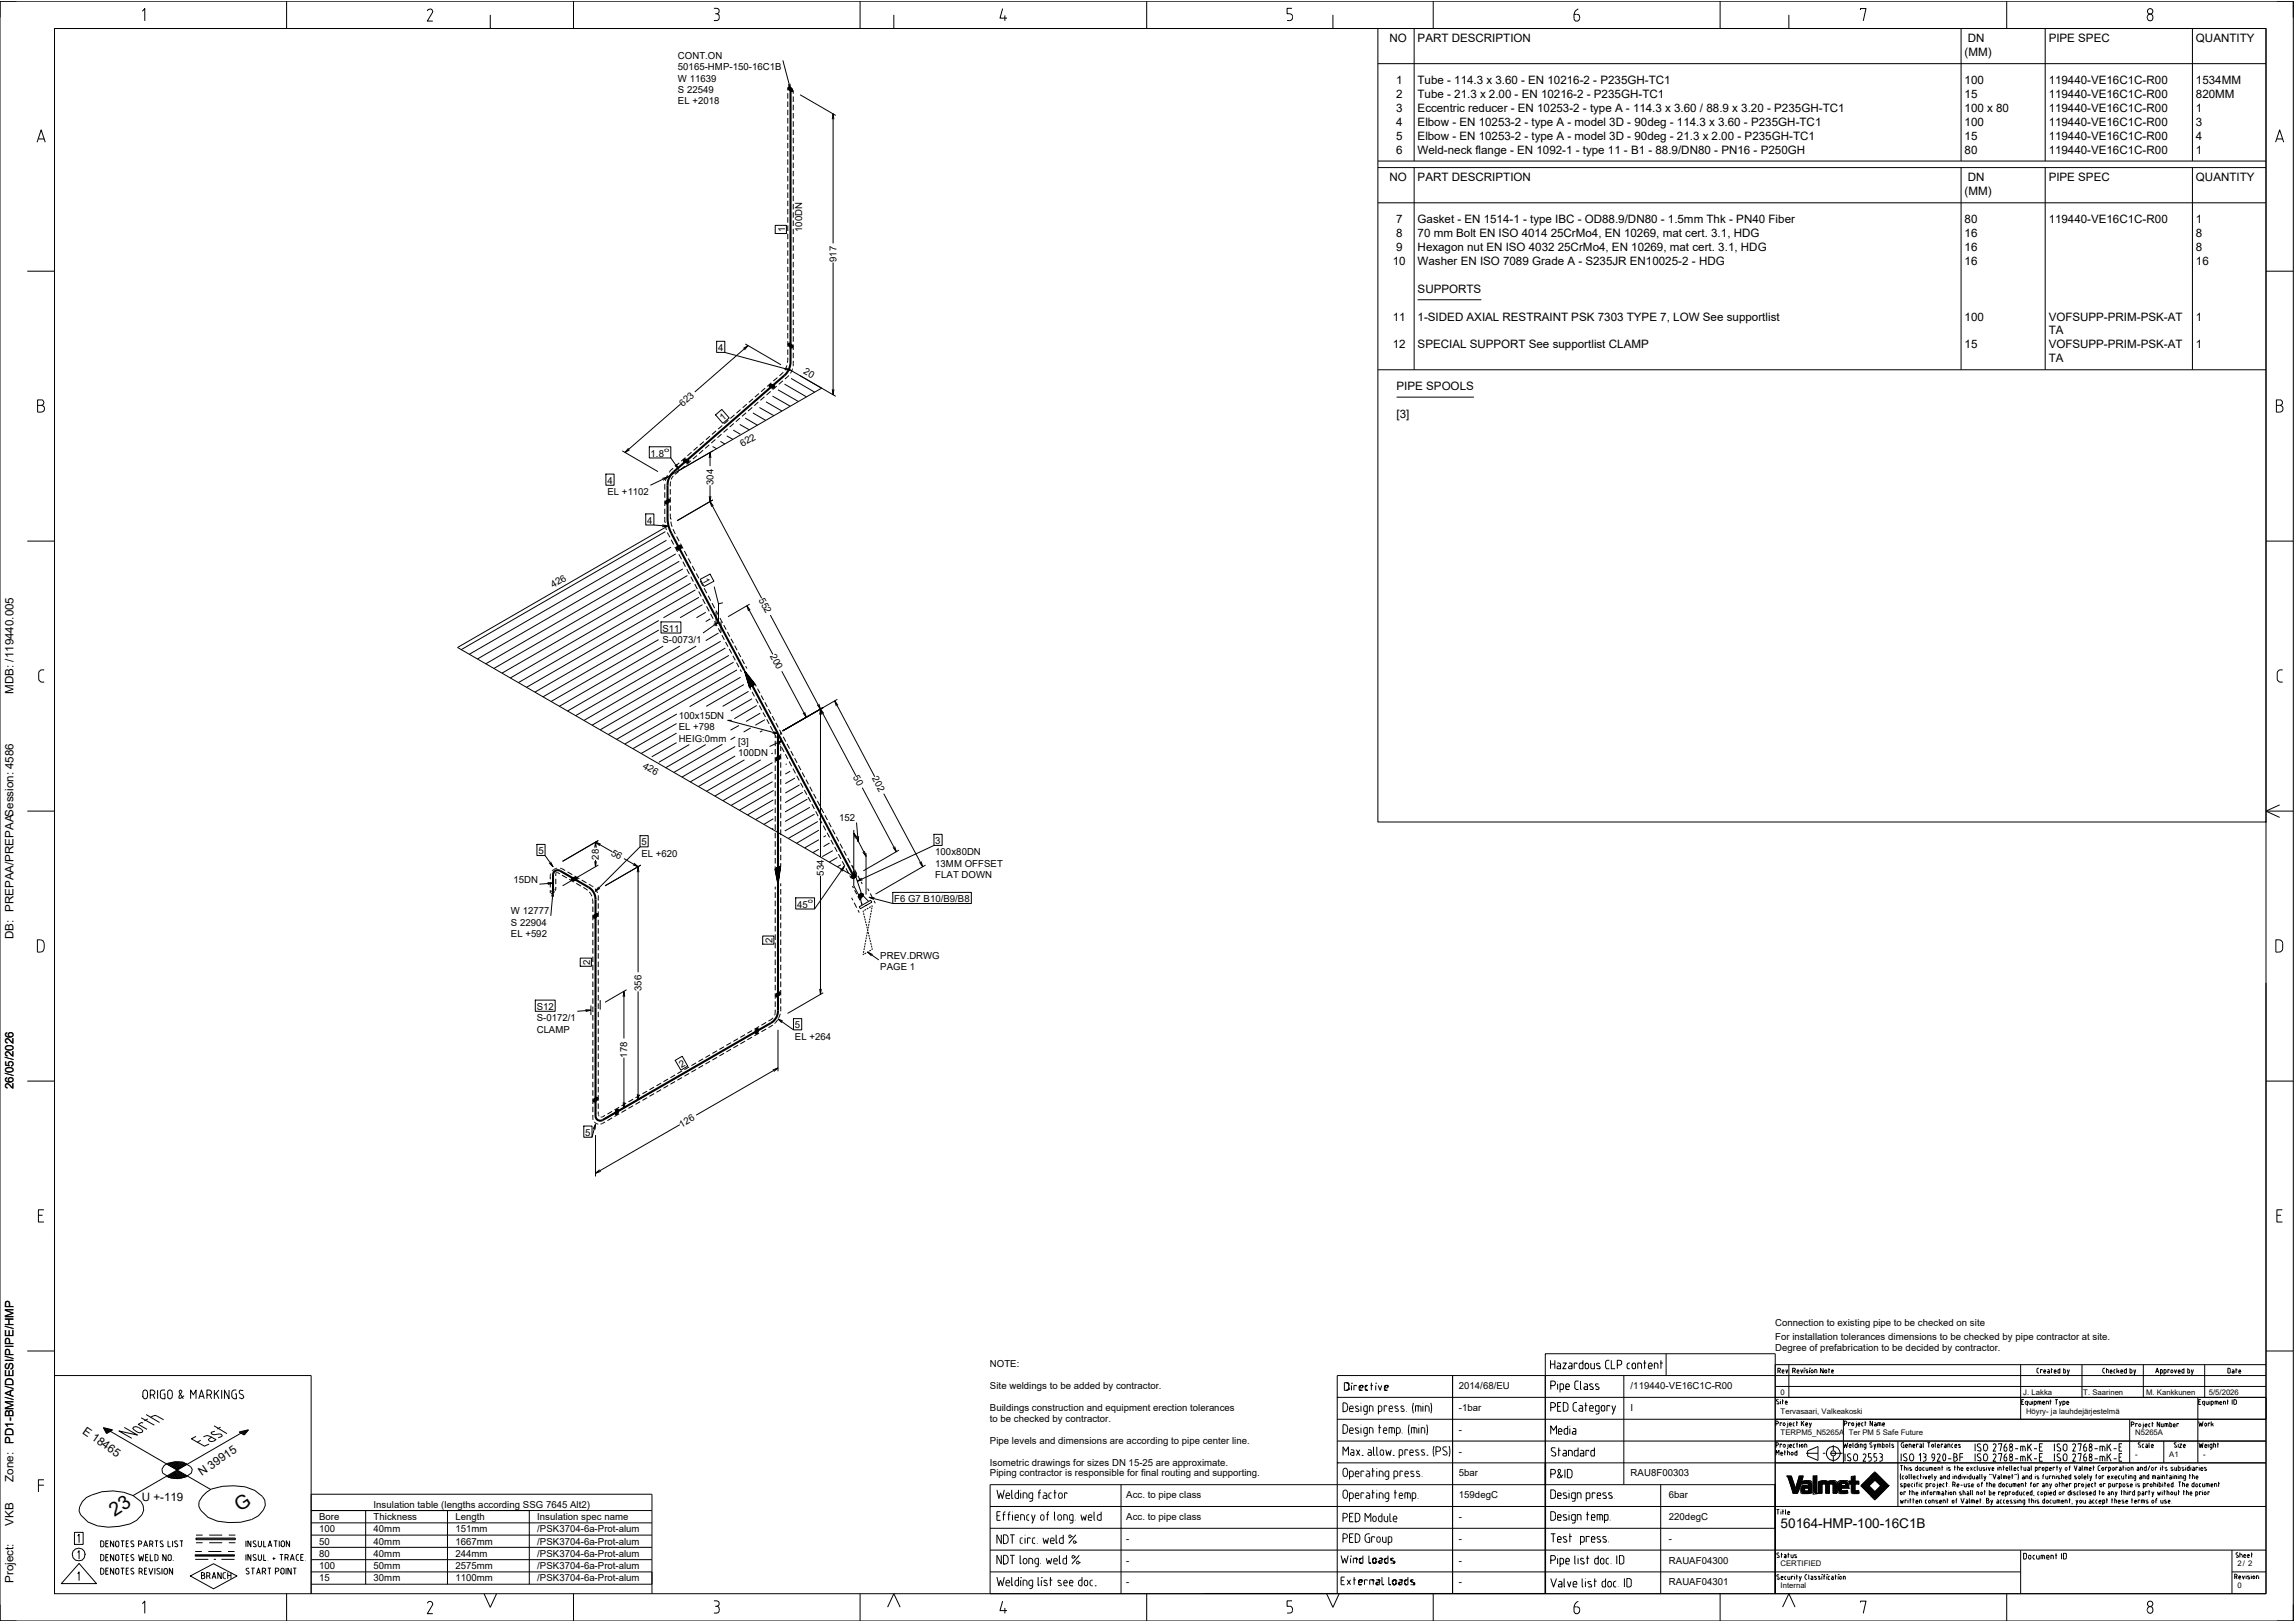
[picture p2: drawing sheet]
<svg xmlns="http://www.w3.org/2000/svg" width="841mm" height="594mm" viewBox="0 0 841 594" stroke-linecap="round" stroke-linejoin="round" font-family="sans-serif">
<defs><g id="words">
<g font-size="7.1">
<text x="42" y="556" transform="rotate(-33 42 556)">23</text>
<text x="87.9" y="554" transform="rotate(-33 87.9 554)">G</text>
</g>
<text font-size="4.9" x="652.5" y="560">50164-HMP-100-16C1B</text>
<g font-size="4.2">
<text x="509.2" y="15.5">NO</text>
<text x="519.5" y="15.5">PART DESCRIPTION</text>
<text x="721.1" y="15.5">DN</text>
<text x="750.7" y="15.5">PIPE SPEC</text>
<text x="804.7" y="15.5">QUANTITY</text>
<text x="719.9" y="20.5">(MM)</text>
<text x="511.6" y="30.8">1</text>
<text x="511.6" y="35.9">2</text>
<text x="519.5" y="30.8">Tube - 114.3 x 3.60 - EN 10216-2 - P235GH-TC1</text>
<text x="519.5" y="35.9">Tube - 21.3 x 2.00 - EN 10216-2 - P235GH-TC1</text>
<text x="719.9" y="30.8">100</text>
<text x="719.9" y="35.9">15</text>
<text x="750.7" y="30.8">119440-VE16C1C-R00</text>
<text x="750.7" y="35.9">119440-VE16C1C-R00</text>
<text x="804.7" y="30.8">1534MM</text>
<text x="804.7" y="35.9">820MM</text>
<text x="511.6" y="41">3</text>
<text x="519.5" y="41">Eccentric reducer - EN 10253-2 - type A - 114.3 x 3.60 / 88.9 x 3.20 - P235GH-TC1</text>
<text x="719.9" y="41">100 x 80</text>
<text x="750.7" y="41">119440-VE16C1C-R00</text>
<text x="804.7" y="41">1</text>
<text x="511.6" y="46.1">4</text>
<text x="519.5" y="46.1">Elbow - EN 10253-2 - type A - model 3D - 90deg - 114.3 x 3.60 - P235GH-TC1</text>
<text x="719.9" y="46.1">100</text>
<text x="750.7" y="46.1">119440-VE16C1C-R00</text>
<text x="804.7" y="46.1">3</text>
<text x="511.6" y="51.2">5</text>
<text x="519.5" y="51.2">Elbow - EN 10253-2 - type A - model 3D - 90deg - 21.3 x 2.00 - P235GH-TC1</text>
<text x="719.9" y="51.2">15</text>
<text x="750.7" y="51.2">119440-VE16C1C-R00</text>
<text x="804.7" y="51.2">4</text>
<text x="511.6" y="56.3">6</text>
<text x="519.5" y="56.3">Weld-neck flange - EN 1092-1 - type 11 - B1 - 88.9/DN80 - PN16 - P250GH</text>
<text x="719.9" y="56.3">80</text>
<text x="750.7" y="56.3">119440-VE16C1C-R00</text>
<text x="804.7" y="56.3">1</text>
<text x="509.2" y="66.5">NO</text>
<text x="519.5" y="66.5">PART DESCRIPTION</text>
<text x="719.9" y="71.5">(MM)</text>
<text x="721.1" y="66.5">DN</text>
<text x="750.7" y="66.5">PIPE SPEC</text>
<text x="804.7" y="66.5">QUANTITY</text>
<text x="511.6" y="81.8">7</text>
<text x="519.5" y="81.8">Gasket - EN 1514-1 - type IBC - OD88.9/DN80 - 1.5mm Thk - PN40 Fiber</text>
<text x="719.9" y="81.8">80</text>
<text x="750.7" y="81.8">119440-VE16C1C-R00</text>
<text x="804.7" y="81.8">1</text>
<text x="511.6" y="86.9">8</text>
<text x="519.5" y="86.9">70 mm Bolt EN ISO 4014</text>
<text x="568.3" y="86.9">25CrMo4, EN 10269, mat cert. 3.1, HDG</text>
<text x="719.9" y="86.9">16</text>
<text x="804.7" y="86.9">8</text>
<text x="511.6" y="92">9</text>
<text x="519.5" y="92">Hexagon nut EN ISO 4032</text>
<text x="570.9" y="92">25CrMo4, EN 10269, mat cert. 3.1, HDG</text>
<text x="719.9" y="92">16</text>
<text x="804.7" y="92">8</text>
<text x="510.4" y="97.1">10</text>
<text x="519.5" y="97.1">Washer EN ISO 7089 Grade A - S235JR EN10025-2 - HDG</text>
<text x="719.9" y="97.1">16</text>
<text x="804.7" y="97.1">16</text>
<text x="519.5" y="107.3">SUPPORTS</text>
<text x="510.4" y="117.5">11</text>
<text x="519.5" y="117.5">1-SIDED AXIAL RESTRAINT PSK 7303 TYPE 7, LOW See supportlist</text>
<text x="719.9" y="117.5">100</text>
<text x="750.7" y="117.5">VOFSUPP-PRIM-PSK-AT</text>
<text x="804.7" y="117.5">1</text>
<text x="750.7" y="122.5">TA</text>
<text x="510.4" y="127.7">12</text>
<text x="519.5" y="127.7">SPECIAL SUPPORT See supportlist CLAMP</text>
<text x="719.9" y="127.7">15</text>
<text x="750.7" y="127.7">VOFSUPP-PRIM-PSK-AT</text>
<text x="804.7" y="127.7">1</text>
<text x="750.7" y="132.7">TA</text>
<text x="511.8" y="143">PIPE SPOOLS</text>
<text x="511.8" y="153.2">[3]</text>
<text x="5" y="254.2" transform="rotate(-90 5 254.2)">MDB: /119440.005</text>
<text x="5" y="344.2" transform="rotate(-90 5 344.2)">DB: PREPAA/PREPAASession: 4586</text>
<text x="5" y="399.1" transform="rotate(-90 5 399.1)">26/05/2026</text>
<text x="30" y="525" transform="rotate(35 30 525)">E 18465</text>
<text x="5" y="529" transform="rotate(-90 5 529)">PD1-BM/A/DESI/PIPE/HMP</text>
<text x="5" y="543" transform="rotate(-90 5 543)">Zone:</text>
<text x="74" y="541" transform="rotate(-35 74 541)">N 39915</text>
<text x="52" y="550">U +-119</text>
<text x="5" y="559" transform="rotate(-90 5 559)">VKB</text>
<text x="5" y="580" transform="rotate(-90 5 580)">Project:</text>
</g>
<g font-size="3.5">
<text x="248.4" y="21.6">CONT.ON</text>
<text x="248.4" y="25.8">50165-HMP-150-16C1B</text>
<text x="248.4" y="29.9">W 11639</text>
<text x="248.4" y="34.1">S 22549</text>
<text x="248.4" y="38.3">EL +2018</text>
<text x="287.7" y="85" transform="rotate(-90 287.7 85)">1</text>
<text x="294" y="85" transform="rotate(-90 294 85)">100DN</text>
<text x="306.5" y="96.1" transform="rotate(-90 306.5 96.1)">917</text>
<text x="263.1" y="128.6">4</text>
<text x="294.2" y="136.6" transform="rotate(30 294.2 136.6)">20</text>
<text x="250.2" y="149.1" transform="rotate(-41 250.2 149.1)">623</text>
<text x="265" y="154.4" transform="rotate(-41 265 154.4)">1</text>
<text x="238.4" y="167.3">1.8</text>
<text x="272.1" y="163.8" transform="rotate(-30 272.1 163.8)">622</text>
<text x="222.6" y="177.3">4</text>
<text x="261.4" y="177.7" transform="rotate(-90 261.4 177.7)">304</text>
<text x="222.6" y="181.5">EL +1102</text>
<text x="237.1" y="191.9">4</text>
<text x="202.7" y="215.5" transform="rotate(-30 202.7 215.5)">426</text>
<text x="257.3" y="212.5" transform="rotate(62 257.3 212.5)">1</text>
<text x="277.9" y="219.8" transform="rotate(62 277.9 219.8)">552</text>
<text x="242.7" y="231.4">S11</text>
<text x="242.7" y="235.6">S-0073/1</text>
<text x="282.1" y="240.4" transform="rotate(62 282.1 240.4)">200</text>
<text x="248.7" y="263.4">100x15DN</text>
<text x="248.7" y="267.6">EL +798</text>
<text x="248.7" y="271.8">HEIG:0mm</text>
<text x="270.5" y="273">[3]</text>
<text x="235.3" y="281.3" transform="rotate(30 235.3 281.3)">426</text>
<text x="270.5" y="277.2">100DN</text>
<text x="312.5" y="284.8" transform="rotate(62 312.5 284.8)">50</text>
<text x="319.5" y="285.2" transform="rotate(62 319.5 285.2)">202</text>
<text x="307.5" y="300.9">152</text>
<text x="235" y="309.8">5</text>
<text x="342.7" y="309.3">3</text>
<text x="197.3" y="313">5</text>
<text x="219.5" y="315.1" transform="rotate(-90 219.5 315.1)">28</text>
<text x="223.7" y="313.2" transform="rotate(30 223.7 313.2)">56</text>
<text x="235" y="314">EL +620</text>
<text x="342.7" y="313.4">100x80DN</text>
<text x="342.7" y="317.6">13MM OFFSET</text>
<text x="188.1" y="323.5">15DN</text>
<text x="301.9" y="321" transform="rotate(-90 301.9 321)">534</text>
<text x="342.7" y="321.8">FLAT DOWN</text>
<text x="187.2" y="335.1">W 12777</text>
<text x="292.1" y="332.6">45</text>
<text x="327.7" y="330.6">F6 G7 B10/B9/B8</text>
<text x="187.2" y="339.2">S 22904</text>
<text x="187.2" y="343.4">EL +592</text>
<text x="283.1" y="345.4" transform="rotate(-90 283.1 345.4)">2</text>
<text x="216.2" y="353.5" transform="rotate(-90 216.2 353.5)">2</text>
<text x="322.6" y="351.3">PREV.DRWG</text>
<text x="322.6" y="355.4">PAGE 1</text>
<text x="235.1" y="363.2" transform="rotate(-90 235.1 363.2)">356</text>
<text x="196.7" y="370">S12</text>
<text x="196.7" y="374.2">S-0172/1</text>
<text x="291.3" y="376.8">5</text>
<text x="196.7" y="378.4">CLAMP</text>
<text x="291.3" y="381">EL +264</text>
<text x="229.9" y="387.5" transform="rotate(-90 229.9 387.5)">178</text>
<text x="249.7" y="391.4" transform="rotate(-30 249.7 391.4)">2</text>
<text x="249.7" y="413.2" transform="rotate(-30 249.7 413.2)">126</text>
<text x="214.5" y="416.2">5</text>
<text x="650.5" y="486.1">Connection to existing pipe to be checked on site</text>
<text x="650.5" y="491.1">For installation tolerances dimensions to be checked by pipe contractor at site.</text>
<text x="650.5" y="495.1">Degree of prefabrication to be decided by contractor.</text>
<text x="362.7" y="501">NOTE:</text>
<text x="362.7" y="509">Site weldings to be added by contractor.</text>
<text x="534.6" y="509">2014/68/EU</text>
<text x="597.6" y="509">/119440-VE16C1C-R00</text>
<text x="362.7" y="517">Buildings construction and equipment erection tolerances</text>
<text x="362.7" y="521">to be checked by contractor.</text>
<text x="534.6" y="517">-1bar</text>
<text x="597.6" y="517">I</text>
<text x="534.6" y="525">-</text>
<text x="362.7" y="529">Pipe levels and dimensions are according to pipe center line.</text>
<text x="534.6" y="533">-</text>
<text x="362.7" y="537">Isometric drawings for sizes DN 15-25 are approximate.</text>
<text x="362.7" y="541">Piping contractor is responsible for final routing and supporting.</text>
<text x="534.6" y="541">5bar</text>
<text x="597.6" y="541">RAU8F00303</text>
<text x="412.7" y="549">Acc. to pipe class</text>
<text x="534.6" y="549">159degC</text>
<text x="611.5" y="549">6bar</text>
<text x="116.9" y="557">Bore</text>
<text x="136.9" y="552.5">Insulation table (lengths according SSG 7645 Alt2)</text>
<text x="136.9" y="557">Thickness</text>
<text x="166.9" y="557">Length</text>
<text x="196.9" y="557">Insulation spec name</text>
<text x="412.7" y="557">Acc. to pipe class</text>
<text x="534.6" y="557">-</text>
<text x="611.5" y="557">220degC</text>
<text x="116.9" y="561.5">100</text>
<text x="136.9" y="561.5">40mm</text>
<text x="166.9" y="561.5">151mm</text>
<text x="196.9" y="561.5">/PSK3704-6a-Prot-alum</text>
<text x="116.9" y="566">50</text>
<text x="136.9" y="566">40mm</text>
<text x="166.9" y="566">1667mm</text>
<text x="196.9" y="566">/PSK3704-6a-Prot-alum</text>
<text x="412.7" y="565">-</text>
<text x="534.6" y="565">-</text>
<text x="611.5" y="565">-</text>
<text x="116.9" y="570.5">80</text>
<text x="116.9" y="575">100</text>
<text x="136.9" y="570.5">40mm</text>
<text x="136.9" y="575">50mm</text>
<text x="166.9" y="570.5">244mm</text>
<text x="166.9" y="575">2575mm</text>
<text x="196.9" y="570.5">/PSK3704-6a-Prot-alum</text>
<text x="196.9" y="575">/PSK3704-6a-Prot-alum</text>
<text x="412.7" y="573">-</text>
<text x="534.6" y="573">-</text>
<text x="611.5" y="573">RAUAF04300</text>
<text x="116.9" y="579.5">15</text>
<text x="136.9" y="579.5">30mm</text>
<text x="166.9" y="579.5">1100mm</text>
<text x="196.9" y="579.5">/PSK3704-6a-Prot-alum</text>
<text x="412.7" y="581">-</text>
<text x="534.6" y="581">-</text>
<text x="611.5" y="581">RAUAF04301</text>
</g>
<g font-size="2.8">
<text x="652.5" y="511">0</text>
<text x="741.4" y="511">J. Lakka</text>
<text x="763.4" y="511">T. Saarinen</text>
<text x="786.4" y="511">M. Kankkunen</text>
<text x="809.4" y="511">5/5/2026</text>
<text x="652.5" y="518">Tervasaari, Valkeakoski</text>
<text x="742.4" y="518">Höyry- ja lauhdejärjestelmä</text>
<text x="652.5" y="526">TERPM5_N5265A</text>
<text x="677.5" y="526">Ter PM 5 Safe Future</text>
<text x="782.4" y="526">N5265A</text>
<text x="782.4" y="534">-</text>
<text x="794.9" y="534">A1</text>
<text x="807.4" y="534">-</text>
<text x="652.5" y="574">CERTIFIED</text>
<text x="819.9" y="574">2/ 2</text>
<text x="652.5" y="582">Internal</text>
<text x="819.9" y="582">0</text>
</g>
<g font-size="2.3">
<text x="243.3" y="165.6">o</text>
<text x="296" y="330.9">o</text>
</g>
</g></defs>
<g fill="none" stroke="#000" stroke-width=".37">
<path d="M0 .4h840.4v593.6h-840.4zM6 .4h-6v6.1M20 10.4h810.4v573.6h-810.4zM52.2 4.1l.9-1v4.5M105 .4v10M157.6 3.4h-.5l-.5 .6M157.6 3.2a.95 .95 0 0 1 .8 1.5l-1.8 3h2M179.7 5.4v5M210.2 .4v10M261.6 3.1h1a1.03 1.03 0 0 1 .9 1.2 1.03 1.03 0 0 1-1.4 .7M262.6 5a.89 .89 0 0 1 .9 1M263.5 6.5a.89 .89 0 0 1-.9 1h-1"/>
<path d="M263.6 6v.5M315.2 .4v10M327.5 5.4v5M367.4 3.1l-1 3.5h2.6M368.2 5.6v2M420.2 .4v10M473.4 3.1h-1.7v1.9h1a1.28 1.28 0 0 1 1 1.3 1.28 1.28 0 0 1-1 1.2h-1M488.5 5.4v5M504.9 10.4h325.5v290.8h-325.5zM504.9 10.4h325.5M518.2 10.4v48.6M525.2 .4v10"/>
<path d="M577.8 5.3h-1v1.4a.99 .99 0 0 0 1 1 .99 .99 0 0 0 1-1M577.9 5.3a1.02 1.02 0 0 1 1 1.4M578.4 3.2a2.37 2.37 0 0 0-1.6 2.1M630.3 .4v10M655.5 5.4v5M681.8 3.7v-.6h2l-1 4.5M718.6 10.4v48.6M735.4 .4v10M749.5 10.4v48.6M786.8 6.2v.4M786.9 6.2a1.1 1.1 0 0 1 1.6-.9 1.1 1.1 0 0 1 .3 1.7 .99 .99 0 0 1-1.1 .6 .99 .99 0 0 1-.8-1M803.4 10.4v48.6"/>
<path d="M834.4 .4h6v6.1M286.9 22.1l2.8 10.6M288.7 32.1v1M288.7 34.1v2.1M288.7 37.2v2M289.2 31.8l1 .6 .4 .8-.4 .4-1-.6-.4-.8zM289.5 30.7l.2 2-.8-1.8M290.7 33.3v1M290.7 35.3v2.1M290.7 38.4v2M293.2 34.7l13.1 7.6M504.9 23.3h325.5"/>
<path d="M13.6 52.1l1.5-4.5 1.5 4.5M14.1 50.9h2.1M288.7 40.2v2M288.7 43.2v2.1M288.7 46.3v2M288.7 49.3v2M288.7 52.3v2M288.7 55.3v2.1M288.7 58.4v2M290.7 41.4v2M290.7 44.4v2.1M290.7 47.5v2"/>
<path d="M290.7 50.5v2M290.7 53.5v2M290.7 56.5v2.1M290.7 59.6v2M305 43.7l.3-2 .3 2M305.3 41.7v47.5M504.9 59h325.5M833.9 52.1l1.5-4.5 1.5 4.5M834.4 50.9h2.1M288.7 61.4v2M288.7 64.4v2.1M288.7 67.5v2"/>
<path d="M288.7 70.5v2M288.7 73.5v2M288.7 76.5v2.1M288.7 79.6v2M290.7 62.6v2M290.7 65.6v2.1M290.7 68.7v2M290.7 71.7v2M290.7 74.7v2M290.7 77.8v2M504.9 61.4h325.5M504.9 74.3h325.5"/>
<path d="M518.2 61.4v74.1M718.6 61.4v74.1M749.5 61.4v74.1M803.4 61.4v74.1M10 99.4h10M284.1 82.6h4.1v3h-4.1zM288.7 82.6v2M288.7 85.7v2M288.7 88.7v2M288.7 91.7v2M288.7 94.8v2M288.7 97.8v2"/>
<path d="M290.7 80.8v2M290.7 83.8v2M290.7 86.8v2.1M290.7 89.9v2M290.7 92.9v2M290.7 96v2M290.7 99v2M305.3 96.2v48.4M830.4 99.4h10M288.7 100.8v2M288.7 103.8v2M288.7 106.9v2"/>
<path d="M288.7 109.9v2M288.7 112.9v2.1M288.7 116v2M288.7 119v2M290.7 102v2M290.7 105v2M290.7 108.1v2M290.7 111.1v2M290.7 114.1v2M290.7 117.2v2M519.5 109.8h23.3M262.6 125.1h3v4h-3z"/>
<path d="M265.6 129.1l24.1 6.5 16.6 9.6M272.4 127.6l1.7-1-1.3 1.6M273.1 126l13.1 7.7M274.1 126.6l-19.5 17M284.9 138.4l-1.5 1.2M286.9 139.6l-1.5 1.2M287 136.4l-1.4 1.3M287.7 135.4l-.1 .2M287.9 134.8l1.8 .8-2-.2M288.4 133.9l-.7 1.5M288.7 131l-.1 2M288.7 122v2"/>
<path d="M288.7 125v2M288.7 128.1v1.9M288.8 126.2l.4-.5 1 .6 .4 .9-.4 .3-1-.6zM289.1 137.6l-1.5 1.3M289.9 138.7l8.7 5M290.4 135.1l-.7 1.7M290.7 132.2l-.1 2M290.7 120.2v2M290.7 123.2v2M290.7 126.2v2M290.7 129.2v2.1M504.9 135.5h325.5"/>
<path d="M13.8 146.5h1.3a1.01 1.01 0 0 1 1 1 1.01 1.01 0 0 1-1 1 1.24 1.24 0 0 1 1.2 1.3 1.24 1.24 0 0 1-1.2 1.2h-1.3zM13.8 148.5h1.3M249.3 148.1l-20.3 17.7M260.2 159.9l-1.5 1.2M262.2 152l2.3-2 2.7 3.1-2.3 2zM262.4 157.9l-1.5 1.3M264.4 159.1l-1.5 1.3M264.7 155.9l-1.5 1.3M266.3 159.7l2.3 1.3M266.7 157.1l-1.6 1.3M266.9 154l-1.5 1.3M268.7 157.6l2.6 1.5"/>
<path d="M268.9 155.2l-1.5 1.3M269.2 152l-1.6 1.3M271.1 155.5l3.5 2M271.1 153.2l-1.4 1.3M271.4 150.1l-1.5 1.3M273.1 153.2l4.5 2.6M273.4 151.3l-1.5 1.3M273.6 148.1l-1.4 1.3M275.7 149.3l-1.6 1.3M275.9 146.2l-1.5 1.3M275.9 151.3l4.7 2.7M277.9 147.4l-1.5 1.3"/>
<path d="M278.1 144.2l-1.5 1.3M278.3 149.3l5.3 3M280.1 145.4l-1.5 1.3M280.4 142.2l-1.5 1.3M280.7 147.2l5.9 3.4M282 141l.8-.2 1.1 .7-.1 .6-.8 .1-1.1-.6zM282.4 143.4l-1.5 1.3M282.6 140.3l-1.5 1.3M283.1 145.1l6.5 3.7M284.6 141.5l-1.5 1.3M285.1 142.8l7.5 4.3M287.5 140.7l8.1 4.7"/>
<path d="M301.1 142.2l-56.5 32.6-6.3 3M305 142.6l.3 2 .3-2M511.8 145.5h28.3M834.2 146.5h1.2a1.01 1.01 0 0 1 1 1 1.01 1.01 0 0 1-1 1 1.24 1.24 0 0 1 1.2 1.3 1.24 1.24 0 0 1-1.2 1.2h-1.2zM834.2 148.5h1.2M222 173.7h3v4.1h-3zM228 165.2l13.1 7.6M230.3 164.2l-1.3 1.6 1.7-1M237.9 163.7h7.9v4.1h-7.9zM242.7 175.3l1.9-.5-1.6 1.2M243.7 177.3l-.1 2.1M244.6 174.1l-.7 2.1"/>
<path d="M245.6 179.2v2M245.7 176.4l-.1 1.8M245.8 167.8l2.9 4.1M246.7 171.6l-1.5 1.5M246.7 174.4l-.7 1.3M247.8 170.1l.9 1.8-1.4-1.4M248 173.4l-.7 .5M248.7 172.8l-.8 .6M248.9 169.6l-1.5 1.3M250.5 168.4l.8-.2 1.1 .6-.1 .6-.8 .2-1.1-.6zM250.9 170.8l-1.5 1.3M251.2 167.7l-1.5 1.3"/>
<path d="M253.2 168.9l-1.5 1.3M253.4 165.7l-1.5 1.3M255.4 166.9l-1.5 1.3M255.7 163.7l-1.5 1.4M257.7 165l-1.5 1.3M257.9 161.8l-1.5 1.3M259.9 167.8l.3-2 .3 2M259.9 163l-1.5 1.3M260.2 177.8v6l18.9 35.4M260.2 165.8v5M261.1 163.6l1.5 .8M261.2 165.2l-13.1 7.6"/>
<path d="M262.2 161.1l-1.5 1.3M264 161.7l1.6 1M10 198.3h10M236.6 188.3h3v4.1h-3zM239.6 192.4l5 .4-76.9 44.5 145.2 83.8M242.7 192.3l1.9 .5-2 .2M243.6 191.4h.1M243.6 189.4v2M243.6 180.4v2M243.6 183.4v2M243.6 186.4v2M243.8 192.3l.4 1.9"/>
<path d="M243.8 194.8l-74.8 43.3M244.1 183.5l1-.6 .4 .4-.4 .8-1 .6-.4-.4zM244.2 198l-72.2 41.8M244.6 195.1l.4 .9M244.6 195.1h.1M245 196l.5 .9M245.6 188.2l.1 2M245.6 182.2v2M245.6 185.2v2M245.7 190.2h.1M245.8 191.1l.5 1.9M246 197.8l.9 1.7"/>
<path d="M246.6 193.9l.5 .9M246.6 193.9h.1M247 194.8l.5 .9M247.9 196.6l1 1.7M249.3 199.2l1 1.8M259.9 181.8l.3 2 .3-2M261.2 183.2l-13.1 7.6M261.4 185.4l-1.2-1.6 .6 1.9M830.4 198.3h10M245.9 200.5l-70.9 41M247.3 200.4l1 1.8M247.6 203l-69.6 40.3"/>
<path d="M248 200.5l1-.7 .7 .4-.1 .7-1 .7-.7-.4zM248.8 203.1l1 1.8M248.9 205.7l-67.9 39.3M250.2 208.5l-66.2 38.2M250.2 205.8l1 1.9M250.8 201.9l.9 1.8M251.7 208.6l.9 1.8M251.9 210.9l-64.9 37.6M252.2 204.6l1 1.9M253.1 213.7l-63.1 36.4M253.1 211.3l1 1.8M253.7 207.4l.9 1.8"/>
<path d="M254.6 214l.9 1.8M254.8 216.2l-61.8 35.7M255.1 210.1l1 1.8M256 216.7l1 1.9M256.1 218.9l-13 7.5M256.6 212.8l.9 1.8M256.6 212.3l3.6-1.9 1.4 2.6-3.6 1.9zM257.5 219.5l.9 1.8M258 215.5l1 1.9M259.5 218.3l.9 1.8M261.7 215l1.6 6.3 1.6-.4M241.3 234.4l-39.4 22.6"/>
<path d="M241.4 230.9l-42.4 24.5M241.4 227.4l-45.4 26.3M242.2 227.9h7.3v4.1h-7.3zM243 236.8l-38.1 22M249.1 236.8l-41.1 23.8M255.1 236.8l-44.2 25.4M257.4 221.6l-8.2 4.8M258.6 224.4l-3.4 2M258.9 222.2l1 1.8M260.3 226.8l-1.7 1M260.4 224.9l.9 1.8M260.9 221l1 1.8"/>
<path d="M261.5 228.8l1.8-.8-1.4 1.4M261.8 227.7l.9 1.7M262.4 223.7l.9 1.8M262.4 224.2v4M263.2 230.3l.9 1.6M263.3 221.3v6.7l-5.7 4M263.3 232l-4.7 2.8M263.8 226.5l1 1.7M264.1 235l-50.2 29M264.2 227.8v4M264.5 232.8l.9 1.6M265.2 229.1l.9 1.6"/>
<path d="M265.8 237.5l-48.8 28.2M265.9 235.3l.9 1.6M266.6 231.6l.8 1.6M267.2 237.8l.9 1.7M267.9 234.1l.9 1.6M269.2 236.6l.9 1.7M270.6 239.1l.8 1.7M273.7 222l9.5 17.8M274.7 221.4l-7.9 4.6M274.9 223.6l-1.2-1.6 .6 1.9M282.3 225.4l18.4 34.4M16.2 245.5l-1.3 .1-.7 1 .1 2.6 .6 .6 1.3 .2"/>
<path d="M267.1 240.2l-47.2 27.2M268.6 240.3l.9 1.7M268.8 242.7l-45.9 26.4M269.9 242.8l.9 1.7M270.1 245.5l-44.2 25.4M271.3 245.3l.4 .9M271.4 248.2l-18.7 10.8M271.9 241.6l.9 1.7M272.6 250.9l-13.8 7.9M272.7 245.6l3.1 5.7-1.1-1.8 .9 1.9 .3-.2-1.5-2.3 1 2.6 .6-.4-1.8-2.7 1.1 3.1 .9-.5-2.3-3.2 1.2 3.8 1.2-.7-2.7-3.6 1.4 4.4 1.5-.8-3.2-4.2 1.6 5 1.7-.9-3.6-4.6 1.7 5.7 2-1.2-4-5.1 1.9 6.3 1.1-.6M273.2 244.1l.5 .9M274.3 253.4l-9.5 5.4"/>
<path d="M274.7 251.9l.4 .8M275.6 253.5l.9 1.7M275.6 256l-7.8 4.6M276.7 250.7l.5 .8M276.9 256l.9 1.7M277.3 258.5l-8.2 4.9M277.6 252.3l.9 1.7M278.3 258.5l.9 1.7M278.9 254.8l.9 1.7M280.3 257.3l.9 1.7M281.6 259.9l.9 1.7M286.5 246l9 16.8"/>
<path d="M300.1 257.9l.6 1.9-1.2-1.6M300.7 259.8l13 24.4M300.7 259.8v54.2M305.9 256.9l14.7 27.7M306.9 256.3l-20.1 11.5M307.1 258.5l-1.2-1.6 .6 1.9M836.5 245.5a1.46 1.46 0 0 0-2 1.1l.1 2.6a1.57 1.57 0 0 0 1.9 .8M247.9 272.1l-9.1 5.2M247.9 268.7l-13 7.4M247.9 265.1l-16 9.2M248 261.6l-19.1 11.1M252.6 272.8l-11.2 6.5"/>
<path d="M258.6 272.8l-14.7 8.5M264.7 272.7l-17.8 10.3M268.1 264h-1.4l18.4 4.8M269.4 277l-16.5 9.5M269.4 273.5l-19.5 11.2M269.4 270l-1.7 1M270.8 265.9l-3.1 1.6M272.8 278.4l-16.9 9.8M275.1 266.8l-2.6 1.4M278.6 261.3l-5.2 3.1M278.8 278.4l-19.9 11.5M279.4 267.8l-.9 .4"/>
<path d="M279.6 261.1l.9 1.7M280.3 263.7l-3.5 2M281 263.6l.9 1.7M282.3 266.1l.9 1.7M283 262.4l.8 1.7M283.1 279.4l-21.2 12.3M283.2 275.9l-.5 .3M283.3 268.1l1.8 .7-2-.1M283.6 268.6l.5 .8M284.1 269.4l.4 .9M284.1 269.4v1M284.1 271.5v1.9"/>
<path d="M284.1 274.4v2M284.1 277.4v2.1M284.3 264.9l.9 1.7M284.6 271.9l1.9-.4-1.6 1M284.6 277.5l1-.6 .4 .4-.4 .8-1 .6-.4-.4zM285 271.2l.9 1.7M285.6 267.4l.5 .8M286.1 268.2l.5 .9M286.1 268.2v1.1M286.1 270.2v2M286.1 273.2v2M286.1 276.2v2.1"/>
<path d="M286.1 279.3v2M286.4 273.8l.9 1.7M286.5 271.5l-4.5 2M287 270l.9 1.7M287.8 276.4l.9 1.8M288.3 279.9l-.4 .2M288.4 272.6l.9 1.7M289.2 279l.9 1.8M289.8 275.2l.9 1.7M291.2 277.8l.9 1.8M294.9 261l.6 1.8-1.2-1.5M300.4 261.9l.3-2.1 .3 2.1"/>
<path d="M301.9 261.5l-1.2-1.7 .6 2M10 297.2h10M283.1 286.4l-15.2 8.7M283.1 282.9l-18.2 10.5M283.4 296.6l-6.5 3.7M283.4 293.1l-9.5 5.5M283.5 289.6l-12.6 7.3M284.1 280.5v2M284.1 283.6v2M284.1 286.6v2.1M284.1 289.7v2.1M284.1 292.8v2.1"/>
<path d="M284.1 295.9v2.1M284.1 299v2.1M286.1 282.4v2M286.1 285.5v2M286.1 288.6v2M286.1 291.6v2.1M286.1 294.7v2.1M286.1 297.8v2M289.6 282.6l-1.8 1M290.6 281.6l.9 1.8M291.3 285.1l-3.5 2M292 284.3l.9 1.7"/>
<path d="M292.6 280.4l.9 1.8M293 287.6l-5.2 3M293.4 286.9l.9 1.7M294 283.1l.9 1.7M294.2 290.3l-6.5 3.8M294.7 289.5l1 1.7M295.4 285.7l.9 1.7M295.9 292.8l-8.2 4.7M296.1 292.1l.9 1.7M296.8 288.3l.8 1.7M296.8 295.8l-9.1 5.2M297.5 294.7l.9 1.7"/>
<path d="M298.1 290.9l1 1.7M298.5 298.3l-10.9 6.2M298.9 297.3l.9 1.8M299.5 293.5l.9 1.7M300.3 299.9l.9 1.8M300.9 296.1l.9 1.8M302.3 298.7l.9 1.8M316 288.6l12.5 23.5M323.8 290.8l14.3 26.8M830.4 297.2h10M830.4 297.2l5 2.3M835.4 294.9l-5 2.3"/>
<path d="M196.8 309.4h2.9v4.1h-2.9zM199.7 313.5l3 4.1M201.8 315.8l.9 1.8-1.5-1.4M203.7 319.8v.1M203.8 319.8l-.1 1.2M203.8 319.7v.1M203.9 319.7l-.1 .1M204 319.6l.1 .1M204 319.6v.1M204.1 319.7h.1M204.1 319.7h-.2M204.2 318.2l-1 .3-.9 .7"/>
<path d="M204.2 319.7h.1M204.3 319.7l.8 .5M205.3 318.2h.1M205.3 318.2l1 .3M206.2 318.5l.9 .5M208 319.5l1.7 1M217.9 310.6l.3-2 .3 2M217.9 315.6l.3 2 .3-2M218.2 310.1v-1.5l6.1 3.5M218.2 315.1v2.5M219.2 308l-13 7.6M219.2 317l-13 7.6"/>
<path d="M220.1 309.3l-1.9-.7 1.6 1.3M228.6 314.6l5.2 3v38.7M232.3 316.3l1.5 1.3-1.9-.7M233.5 319.6l.3-2 .3 2M234.5 306.2h3v4.1h-3zM234.5 310.3l-16.3 16.3M234.8 317l-13.1 7.6M283.3 303.5l-.4 .3M283.4 300l-3.5 2.1M284.1 302.1v2M284.1 305.2v2M284.1 308.2v2.1"/>
<path d="M284.1 311.3v2.1M284.1 314.4v2M284.1 317.5v1M285.1 317.9l-1.1 .6 1.1 5.8 1-7-2 1.2 1 5.2 .9-6.3-1.7 1 .8 4.6 .8-5.5-1.5 .8 .7 4.1 .6-4.9-1.2 .7 .6 3.6 .5-4.2-.9 .5 .4 3.1 .3-3.5-.6 .4 .3 2.5 .2-2.8-.3 .2 .1 2 .1-2.1-.1 6.4M286.1 300.9v2M286.1 303.9v2.1M286.1 307v2.1M286.1 310.1v2.1M286.1 313.2v2M286.1 316.3v1M299.7 301l-10.8 6.2M300.1 311.2l-2.2 1.2"/>
<path d="M300.1 307.7l-5.2 3M300.1 304.2l-8.2 4.8M301.7 302.5l.9 1.8M302.7 306.2l-.9 .5M303.1 305.2l.9 1.7M303.7 301.4l.9 1.7M304 308.9l-2.2 1.3M304.5 307.8l.9 1.7M305.1 304l.9 1.7M305.2 311.7l-3.9 2.2M305.9 310.4l.9 1.7M306.5 306.6l.9 1.7"/>
<path d="M306.9 314.2l-3 1.7M307.2 313l1 1.8M307.8 309.2l1 1.7M308 318.9l1.4-1.4-.8 1.8M308.2 316.9l-1.3 .7M308.6 315.6l1 1.7M309.3 311.8l.9 1.7M309.4 317.5l-10.9 15.6M310 318.2l.9 1.8M310.6 314.4l.9 1.7M312 317l1 1.8M312.4 317.2l.4 .8"/>
<path d="M312.9 319.1l2.6 7.7v2.7l-2.6-4.9zM312.9 305.3l4.5 8.5M312.9 304.1v15.2M313.2 318.7l.8 1.5M313.4 319.6l.5 .9M313.9 301.4l.6 7M314.2 306.9l-1.3-1.6 .6 1.9M314.7 306.4l-.2 2-.5-1.9M316.8 311.9l.6 1.9-1.2-1.6M317.4 312.6v15.2M327.8 310.2l.7 1.9-1.3-1.6M329.4 311.5l-13 7.6"/>
<path d="M337.5 315.7l.6 1.9-1.1-1.6M339.2 317l-18.3 10.6M342.2 305.7h3v4.1h-3zM342.2 309.8l-28 13.1M200.6 323.4l2.1 .2-1.9 .5M201.6 323.2v2M201.6 326.2v1M201.8 320.1l-.2 2.1M201.9 327.3l.2 .2 .4-.2M202.1 326.4l-.3 .6M202.1 328.5l.6-1.9 .1 2M202.7 323.6l-5 .4"/>
<path d="M202.7 326.6l-.9 9M203 325.8l-.6 .3M203.3 326.7l-.5 .4M203.3 325.8l.3 .3-.2 .3M203.7 322v2M203.7 325v1M206 320.7l1.7 1M208.6 322.2l1.7 1M209.3 322.1l1.2-.6 .9 .1 .1 .5-1 .6-.9-.1zM210.6 321l1.7 1M211.2 323.7l1.7 1M213.2 322.5l1.7 1"/>
<path d="M213.8 325.2l1.5 1M215.8 324l1.6 1M216 326.8l.9 1.6M217.1 329.3l.1 1.9M217.2 332.2v2M217.2 335.2v2M217.2 338.2v2.1M217.7 335.3l1-.6 .4 .4-.4 .8-1 .6-.4-.4zM218.1 325.7l.9 1.5M219.2 328.1l.1 .9M219.2 329v1M219.2 331v2"/>
<path d="M219.2 334v2M219.2 337v2.1M219.3 325l-1.1 1.6 1.6-1.1M284.1 324.9v1M284.1 327v2M284.1 330v2.1M284.1 333.1v2.1M284.1 336.2v2.1M284.1 339.3v2M286.1 323.7v1M286.1 325.8v2M286.1 328.8v2.1"/>
<path d="M286.1 331.9v2.1M286.1 335v2.1M286.1 338.1v2M291.6 329h6.9v4.1h-6.9zM300.7 321v43.4M311.4 320.8l.5 .9M312.1 320.9l1-.7 .7 .4-.1 .7-1 .7-.7-.4zM312.1 329l.4 .9M312.4 324.7l.4 .7M313 330.8l.9 1.8M313.2 326.2l.8 1.5M314.4 320.9l.8 1.5"/>
<path d="M314.4 328.4l.8 1.5M314.4 333.5l.5 .9M314.7 328l1-.7 .7 .4-.1 .7-1 .7-.7-.4zM314.9 332.3l4.2-2.4 .4 .7-4.2 2.4zM315.6 323.2l.4 .7M315.6 330.7l.4 .7M315.8 321.8l-1.6 1.1 1.9-.5M316.5 334.6l.1 .7M316.5 333.8l-.2 .1 .1 .4M316.7 335.6l.1 .7M316.9 336.6l.2 .7M317.2 337.6l.1 .7"/>
<path d="M317.4 333.3l-.6 .3M317.4 338.6l.2 .6M317.7 339.6l.1 .6M318 325.6l.4 .9M318.2 332.7l-.5 .4M318.2 339.6l-.1 .6M318.3 330.3l-2.3-2.4-.9 .5 .8 3.3M318.4 338.6l-.1 .6M318.5 328.8l8.7 2.3M318.6 337.6l-.1 .6M318.8 336.6l-.1 .6M318.9 327.4l.9 1.8"/>
<path d="M319 335.6l-.2 .6M319.1 332.2l-.6 .4M319.1 334.6l-.1 .6M319.3 333.6l-.1 .6M319.4 332.1l.3-.2-.1 .4M319.5 332.6l-.1 .6M320.3 330.1l.5 .9M320.5 329l-2-.2 1.8 .8M327.2 327h28.7v4.1h-28.7zM13.7 344.4h1.1a1.4 1.4 0 0 1 1.4 1.3v1.8a1.39 1.39 0 0 1-1.4 1.4h-1.1zM212.6 351.1h4.1v3h-4.1zM217.2 341.3v2"/>
<path d="M217.2 344.4v2M217.2 347.4v2.1M217.2 350.5v2M217.2 353.5v2.1M217.2 356.6v2M217.2 359.7v2M219.2 340.1v2.1M219.2 343.2v2M219.2 346.2v2.1M219.2 349.3v2M219.2 352.3v2.1M219.2 355.4v2.1"/>
<path d="M219.2 358.5v2M279.5 343h4.1v3h-4.1zM284.1 342.4v2M284.1 345.4v2.1M284.1 348.5v2.1M284.1 351.6v2.1M284.1 354.7v2M284.1 357.8v2M286.1 341.2v2M286.1 344.2v2.1M286.1 347.3v2.1M286.1 350.4v2.1"/>
<path d="M286.1 353.5v2.1M286.1 356.6v2M286.1 359.7v2M316.3 349.5v.4l.2-.2M316.5 348.5l-.1 .7M316.7 347.5l-.1 .7M316.9 346.5l-.1 .7M317.1 345.5l-.1 .7M317.3 344.5l-.1 .7M317.4 349.2l-.6 .4M317.5 343.5l-.1 .7M317.7 342.5l-.2 .7"/>
<path d="M317.8 341.5l-.1 .7M317.9 340.6l.1 .3M318 348.9l-.3 .2M318 340.9l-.1 .3M318 340.9l.1 .4M318 348.9l4.1 2.9M318 340.6v.3M318.1 341.6l.2 .6M318.2 348.7l-.2 .2M318.4 342.6l.1 .6M318.6 343.6l.2 .6M318.8 344.5l.2 .7"/>
<path d="M319.1 345.5l.2 .7M319.1 348.2l-.6 .3M319.3 346.5l.2 .7M319.6 347.5l.1 .4-.3 .1M319.8 349.8l-1.8-.9 1.4 1.4M834 344.4a1.91 1.91 0 0 1 2.4 .8 3.2 3.2 0 0 1-.7 3.6l-1.7 .1zM196.2 366.5h7.2v4.1h-7.2zM214.5 370l2 .2-1.9 .5M216.5 368.5v3.5M216.5 370.2l-5 .4M217.2 362.7v2.1M217.2 365.8v2"/>
<path d="M217.2 368.8v2.1M217.2 371.9v2.1M217.2 375v2M217.2 378v2.1M219.2 361.5v2.1M219.2 364.6v2M219.2 367.6v2.1M219.2 370.7v2.1M219.2 373.8v2M219.2 376.8v2.1M219.2 379.9v2M219.9 366.5v3.5"/>
<path d="M228.3 365.3l.3-2 .3 2M228.6 363.3v17.3M229.6 362.7l-7.9 4.6M233.8 363.3v39.7M273 379.1l-1.7 1M275.6 377.6l-1.7 1M277.3 376.9l.5 .1v1.2l-.5 .7-.5-.1v-1.2zM278.2 376.2l-1.8 1M278.2 378.6l-1.8 1M280.8 374.7l-1.8 1M280.8 377.1l-1.8 1M283.2 375.6l-1.6 1"/>
<path d="M283.3 373l-1.7 1.2M284.1 360.9v2M284.1 363.9v2.1M284.1 367v2M284.1 370l-.3 2M284.6 364.1l1-.6 .4 .4-.4 .8-1 .6-.4-.4zM284.9 373.8l-1.1 1.3M285.1 373.4l5.7 4M285.1 377.4v15.1M285.9 371.5l-.6 1.5M286.1 362.8v2M286.1 365.8v2"/>
<path d="M286.1 368.8v1.7M286.1 370.5v.1M286.9 374.2l-1.8-.8 1.4 1.4M290.8 373.3h3v4.1h-3zM300.4 362.4l.3 2 .3-2M301.7 363.8l-13.1 7.6M830.4 360.2v139.9M10 396.2h10M217.2 381.1v2M217.2 384.2v2M217.2 387.2v2.1M217.2 390.3v2"/>
<path d="M217.2 393.3v2.1M217.2 396.4v2M217.2 399.5v2M219.2 382.9v2.1M219.2 386v2.1M219.2 389.1v2M219.2 392.1v2.1M219.2 395.2v2M219.2 398.3v2M228.6 387.6v18.3M237.1 399.8l-1.7 1M239.7 398.4l-1.7 .9"/>
<path d="M242.3 396.9l-1.7 1M242.3 399.3l-1.7 1M244.8 395.4l-1.7 1M244.8 397.8l-1.7 1M247.4 393.9l-1.7 1M247.4 396.3l-1.7 1M247.4 388.5l2.6-1.4 2 3.6-2.5 1.5zM249.9 392.4l-1.7 1M249.9 394.9l-1.7 .9M252.5 391l-1.7 .9M252.5 393.4l-1.7 .9M255.1 389.5l-1.7 1"/>
<path d="M255.1 391.9l-1.7 1M257.6 388l-1.6 1M257.6 390.4l-1.6 1M260.2 386.5l-1.7 1M260.2 388.9l-1.7 1M262.8 385l-1.7 1M262.8 387.5l-1.7 .9M265.3 383.6l-1.7 1M265.3 386l-1.7 .9M267.9 382.1l-1.7 1M267.9 384.5l-1.7 1M270.5 380.6l-1.7 1"/>
<path d="M270.5 383l-1.7 1M273 381.5l-1.7 1M275.6 380l-1.7 1M283.2 392.1l1.9-.8-1.5 1.4M285.1 391.3l-30 17.3M830.4 396.2h10M213.9 412.6h3.1v4.1h-3.1zM217.2 408.6l.2 1.8M217.2 402.5v2.1M217.2 405.5v2M217.3 413.7l.9-1.8-.2 2M217.7 402.7l1-.6 .4 .3-.4 .9-1 .5-.4-.4z"/>
<path d="M217.8 411.1l1.4 .8M218.2 411.9l-1.2 4.8M218.2 415.9v15.2M219.2 401.3v2M219.2 404.3v2.1M219.2 407.3v1M219.3 408.3l.2 .7M220 411.9h.1M221.7 408.7l-1.6 .7M221.7 411.1l-1.6 .8M224.3 407.2l-1.7 1.1M224.3 409.6l-1.7 1"/>
<path d="M226 406.4l.5 .1v1.2l-.5 .7-.5-.1v-1.2zM226.9 405.8l-1.7 .9M226.9 408.1l-1.7 1M228.3 403.9l.3 2 .3-2M229.5 404.3l-1.8 1M229.5 406.7l-1.8 1M232 402.8l-1.7 1M232 405.2l-1.7 1M233.5 400.9l.3 2.1 .3-2.1M234.6 401.3l-1.7 1M234.6 403.7l-1.7 1M234.8 402.4l-13.1 7.5 7.9-4.6"/>
<path d="M237.1 402.2l-1.7 1M239.7 400.8l-1.7 .9M249.1 412.1l-30.9 17.8M219.8 428.6l-1.6 1.3 1.9-.7M14.1 445.3h1.5M16.1 443.3h-2v4.5h2M20 452.1v50M834.4 445.3h1.5M836.4 443.3h-2v4.5h2M10 495.1h10M568.2 498.5v3.1M568.2 499.9h1.6"/>
<path d="M569.8 498.5v3.1M570.7 499.5l.9 .1 .3 .4v1.6h-.8a.49 .49 0 0 1-.5-.5 .49 .49 0 0 1 .5-.5h.8M572.7 499.5h1.3l-1.3 2.1h1.3M575 499.5l.9 .1 .2 .3v1.7h-.9a.49 .49 0 0 1-.4-.6 .49 .49 0 0 1 .5-.4h.8M577.9 499.9v-.4h-1v2.1M580.1 498.5v3.1h-1.1l-.3-.6 .1-1.1 .5-.4h.8M581.2 499.6h.6l.4 .5v1l-.4 .5a.61 .61 0 0 1-.7-.1 .61 .61 0 0 1-.2-.6v-1zM583 499.5v1.7l.3 .4h1v-2.1M586.3 499.7a.71 .71 0 0 0-1.2 .3l.1 .3 1.2 .7a.56 .56 0 0 1-.3 .6 .56 .56 0 0 1-.6 0l-.4-.1M589.8 498.5h-.8l-.6 .6 .1 2.1 .3 .4h1M590.5 498.5v3.1h1.4M597.3 499.5l-.8 .1-.3 .4v1.2l.3 .4h.8"/>
<path d="M598.3 499.8a.59 .59 0 0 1 .7-.3 .59 .59 0 0 1 .3 .7v.7a.64 .64 0 0 1-.6 .7 .64 .64 0 0 1-.6-.7zM602.3 499.5h1M602.7 498.5v3.1M608.3 499.5h1M608.6 498.5v3.1M610.5 496.1v8M830.4 495.1h10M20 504.1h94v79.9M51.8 519.6l4.8 2.6M52.6 509.6a.86 .86 0 0 1 1-.2 .86 .86 0 0 1 .5 .9v1.4a.86 .86 0 0 1-.9 .9 .86 .86 0 0 1-.9-.9v-1.4zM53.6 518.4l4.9 2.9M54.2 520l-1.3 .7"/>
<path d="M55.1 511.2h.8a.9 .9 0 0 0 .9-.9 .9 .9 0 0 0-.9-.9h-.8v3.2M55.1 519.4l1.8-.7 3.1 1.6M56 511.2l.8 1.4M57.8 509.4v3.2M60.4 509.4l-1.3 .1a2.45 2.45 0 0 0 0 2.9l1.3 .2v-1.8h-.4M63.1 510.3a.81 .81 0 0 0-.8-1 .81 .81 0 0 0-.8 1v1.4a.81 .81 0 0 0 .8 .9 .81 .81 0 0 0 .8-.9M63.2 510.3v1.4M65.6 510.2l1.6 2.4M65.7 510.2l.2-.7 .7 .2v.5l-1 1.6v.6h.6l1.3-.9M69.9 512.6v-3.2l1 1.8 .9-1.8v3.2M72.8 512.6l1-3.2 1.1 3.2M73.1 511.7h1.5"/>
<path d="M75.8 511.2l1.3-.1a.9 .9 0 0 0 .5-1 .9 .9 0 0 0-.8-.7h-1v3.2M76.8 511.2l.7 1.4M78.5 509.4v3.2M79.2 510.6l1 2M80.2 509.4l-1.7 1.9M81.2 509.4v3.2M83.9 509.4v3.2l-1.7-3.2v3.2M86.6 509.4l-1.2 .1-.3 .3-.2 1.9a1.38 1.38 0 0 0 1.7 .9v-1.8h-.5M88.3 509.4a.76 .76 0 0 0-.6 .6 .76 .76 0 0 0 .3 .8l.9 .4 .4 .7-.7 .7-1-.4M88.3 509.5l.8 .1M490 512.1h.1M490 512.1h340.4"/>
<path d="M492.1 517.3h.1M492.1 514.1l1.4 .3 .3 .7v1.2l-.3 .7-.6 .3h-.8zM493.3 509.5h.1M493.3 506.7h.1M493.3 506.7h-.7v2.8h.7M493.3 506.7l.3 .1M493.6 506.8h.1M493.6 506.8l.2 .1M493.7 509.4h.1M493.7 509.4l-.4 .1M493.8 506.9h.1M493.8 506.9l.3 .3"/>
<path d="M494 509.2h.1M494 509.2l-.3 .2M494.1 508.9h.1M494.1 507.2h.1M494.1 508.9l-.1 .3M494.1 507.2l.1 .4M494.2 508.7h.1M494.2 507.6h.1M494.2 508.7l-.1 .2M494.2 507.6v1.1M494.5 516.2h1.4l-.2-.8-.5-.2-.5 .2-.2 1.4 .1 .4 1.3 .1M495.2 506.9h.1"/>
<path d="M495.2 507.7v1.8M497.1 508v-.3h-1v1.8M497.8 515.4l-.7-.2-.5 .5 1.1 .6 .2 .8-.3 .2-1-.2M498 508.3h.1M498 508.3l.1 1M498.1 509.3h.1M498.1 508.1h.1M498.1 509.3l.2 .2M498.1 508.1l-.1 .2M498.3 509.5h.1M498.3 507.8h.1M498.3 509.5h1"/>
<path d="M498.3 507.8l-.2 .3M498.5 509.5h.1M498.5 507.7h.1M498.5 507.7h.4M498.5 507.7l-.2 .1M498.7 507.7h.1M498.7 514.1v.2M498.7 515.2v2.1M498.9 507.7h.1M498.9 507.7l.3 .2M499.2 507.9h.1M499.2 507.9l.1 .3"/>
<path d="M499.3 508.2h.1M499.3 508.2v.4h-1.3M500.2 508.2h.1M500.2 508.2l.1 .9M500.3 509.3h.1M500.3 509.1h.1M500.3 508h.1M500.3 509.3l.3 .2M500.3 509.1v.2M500.3 508l-.1 .2M500.5 507.7h.1M500.5 507.7h.7"/>
<path d="M500.5 507.7l-.2 .3M500.6 509.5h.1M500.6 509.5h.6M500.8 509.5h.1M501 517.3l-1.2-.2-.1-1.4 .5-.5h.8v2.5l-.2 .5h-1M501.8 517.3v-2.1l1.2 .2 .1 1.9M502.2 507.7h.9M502.5 506.7v2.8M504.1 506.9h.1M504.1 507.7v1.8M505 507.7l.7 1.8 .6-1.8M505.1 517.3h.7l.6-.6v-1l-.6-.5h-.7v3"/>
<path d="M507.3 509.3h.1M507.3 508.3h.1M507.3 508.1h.1M507.3 509.3l.2 .2M507.3 508.1v1.2M507.5 509.5h.1M507.5 507.8h.1M507.5 509.5h1M507.5 507.8l-.2 .3M507.7 509.5h.1M507.7 507.7h.1M507.7 507.7h.5"/>
<path d="M507.7 507.7l-.2 .1M508 507.7h.1M508.2 507.7h.1M508.2 515.4v-.2h-1v2.1M508.2 507.7l.2 .2M508.4 507.9h.1M508.4 507.9l.1 .3M508.5 508.2h.1M508.5 508.2v.4h-1.2M509 516.2h1.3l-.1-.8-.5-.2-.5 .2-.2 1.4 .2 .4 1.1 .1M512.3 515.4l-.7-.2-.4 .1-.1 .4 1.1 .6 .2 .8-.3 .2-.9-.2M514.4 515.4l-.7-.2-.4 .5 1.1 .6 .1 .8-.3 .2-.9-.2"/>
<path d="M515.4 517.1v.2M517.9 514.1l-.3 1.5 .3 2.3M518.7 517.3v-2.1l1.9 .2 .1 1.9M519.7 515.2v2.1M521.4 514.1v.2M521.4 515.2v2.1M522.3 517.3v-2.1l1.2 .2 .2 1.9M524.3 514.1l.3 1.5-.3 2.3M532.3 504.1v79.9M566.3 504.1v79.9v-87.9h84.2v87.9h-287.7v-40h287.7M568.3 507.8h.9a.84 .84 0 0 0 .8-.9 .84 .84 0 0 0-.8-.8h-.9v3.1M568.3 515.7h.9a.9 .9 0 0 0 .8-.8 .9 .9 0 0 0-.8-.9h-.9v3.2"/>
<path d="M570.8 506.1v.1M570.8 507.1v2.1M570.8 515.4h1M571.7 509.2h.9l.4-.5v-1.1l-.4-.5h-.9v3.2M572.1 514h-1.3v3.2h1.3M573.6 517.1a.86 .86 0 0 0 1-.9v-1.2a1.02 1.02 0 0 0-1-1h-.7v3.2h.7M573.8 508.2h1.3a.72 .72 0 0 0-.3-1 .72 .72 0 0 0-.9 .2v1.7l1.2 .1M577.3 517.2h.6M577.9 514h-.8l-.6 .6v1.9l.4 .6h.4M578.5 506.1h-1l-.4 .6 .1 2.1 .5 .4h.8M578.8 515.1h.9l.3 .6v1.5h-.9M579.2 506.1v2.9l.4 .2"/>
<path d="M580 516h-1a.51 .51 0 0 0-.4 .6 .51 .51 0 0 0 .5 .5M580.6 507.1h.7l.5 .5v1.6l-1.1-.1a.51 .51 0 0 1-.2-.5 .51 .51 0 0 1 .4-.4h.9M580.7 515.1h1M581.1 514v3.2M582.5 515.7v.9M582.6 516.6l.1 .4 .4 .1M582.6 515.7a.69 .69 0 0 1 .8-.6 .69 .69 0 0 1 .5 .9h-1.4M583.1 517.2h.8M583.7 507.3a.69 .69 0 0 0-.7-.3 .69 .69 0 0 0-.5 .6l1.3 .8a.67 .67 0 0 1-.3 .8 .67 .67 0 0 1-.9-.2M585.8 507.3a.6 .6 0 0 0-.7-.3 .6 .6 0 0 0-.4 .7l1.2 .7a.67 .67 0 0 1-.4 .8 .67 .67 0 0 1-.8-.2M586 517.2l-1.2-.2v-1.8l1.2-.1v2.7l-.4 .4h-.8M586.9 515.3l.4-.2a.58 .58 0 0 1 .6 .1 .58 .58 0 0 1 .2 .5v.8a.65 .65 0 0 1-.7 .7 .65 .65 0 0 1-.6-.7z"/>
<path d="M589.9 515.4v-.3h-1v2.1M590.7 515.1l.7 2.1M592.1 515.1l-1.1 3.1h-.3M592.7 500.2h.7a.86 .86 0 0 0 .9-.9 .86 .86 0 0 0-.9-.8h-.7v3.1M595.1 504.1v39.9M600.2 501.6v-2.1l1.2 .2 .1 1.9M604 500.2v.9l.3 .5h1.2M604.2 500.2v-.1a.65 .65 0 0 1 .7-.6 .65 .65 0 0 1 .6 .7v.4h-1.5M606.2 501.6v-2.1l1.1 .1 .3 .4v1.6M650.5 500.1h179.9v12M650.5 512.1v16M650.5 508.1h179.9"/>
<path d="M651.2 513.6l.5 .2M651.3 512.9l-.3 .2 .2 .4M651.3 512.8l.4 .1M651.5 502.4h.5l.4 .8M651.7 513.9l.2 .4-.2 .2-.7-.1M652 502.3l.3-.1v-.7l-.8-.1v1.8M652.4 512.8v.1M652.4 513.4v1.2M653 513.4h.6M653.1 502.8l.2 .3M653.2 512.8v1.8M653.3 503.2h.5"/>
<path d="M653.7 502.4l-.3-.4-.3 .1-.1 .7M653.8 502.4l-.8 .1M654.3 514.3v.2l.7 .1M654.4 501.9l.3 1.3 .4-1.3M654.9 513.8l-.4-.4-.3 .9M655 513.8v.2h-.8M655.5 500.1v12M656.9 502.4h.5M657.4 502.3l.5-.6-1-.3v1.8M657.5 502.4l.4 .8M658.7 503.2h.6M659.2 502.4l-.3-.4a.66 .66 0 0 0-.2 1.1"/>
<path d="M659.3 502.4l-.8 .1M659.8 501.9l.4 1.3 .4-1.3M661.1 501.4h.1M661.1 501.9v1.3M661.8 503l.5 .1M662.4 502.1l-.4-.2-.3 .3 .8 .6-.3 .3M663.1 501.4h.1M663.1 501.9v1.3M663.6 502.4v.4M663.7 502.4l.4-.4 .3 .4M663.7 502.8l.4 .3 .3-.3M664.5 502.4v.4"/>
<path d="M665.7 502.3l-.2-.4h-.5v1.3M665.8 502.3v.9M668.1 501.4v1.8l-1-1.8v1.8M668.8 502.1l.3-.1 .3 .4-.3 .7-.4-.3zM670 501.9h.6M670.2 501.4v1.8M671.2 502.5l.7-.1-.4-.4-.2 .1-.1 .7 .3 .3M671.5 503.2h.4M740.5 500.1v20M740.8 513.7h.6M741.7 512.9h-.9v1.8h.9M742.1 513.8v.5"/>
<path d="M742.3 513.8l.6-.3v1.7M742.3 514.3l.3 .4h.3M743.5 513.5v.8M744.4 513.5v1.2h-.5l-.3-.4M744.8 512.9h.1M744.8 513.5v1.2M746.1 513.8l-.7-.3v1.7M746.1 514.3l-.3 .4h-.4M746.3 513.8v.5M746.9 503.2h.3M747.2 501.4l-.6 .1-.2 .3v.9l.5 .4M747.3 513.5v1.2"/>
<path d="M747.9 513.8l-.3-.3h-.9v1.2M747.9 513.8v.9M748.3 502.2v-.3h-.6v1.3M748.5 514.1h.7l-.1-.5h-.5l-.1 .8 .7 .3M748.9 502.6h.8l-.2-.5h-.4l-.2 .8 .8 .3M749.8 514.7v-1.2l.7 .1 .2 1.1M750.4 501.9l.6 .4M751 502.3v.9l-.6-.1v-.5h.6M751.1 513.5h.6M751.3 512.9v1.8M751.6 501.9h.6M751.7 501.4v1.8"/>
<path d="M753.1 512.9h1M753.4 502.4l-.3-.4-.3 .1-.1 .8 .8 .3M753.5 502.4v.2h-.8M753.5 512.9v1.8M754.7 513.5l.3 1.2M754.8 501.4v1.8l-.7-.1v-1l.7-.2M755.4 513.5l-.7 1.7M755.9 514.7h.5l.3-.4-.3-.8h-.5v1.7M756.2 501.4v1.8h.4l.3-.9-.3-.4h-.4M757.3 514.1h.8l-.2-.5h-.4l-.2 .8 .8 .3M757.5 501.9l.4 1.3M758.3 501.9l-.5 1.9h-.3"/>
<path d="M762.9 500.1v12M770.5 501.8v.9M770.6 502.7l.4 .4M771 503.2h.3M771.3 501.4l-.6 .1-.1 .3M771.9 501.9h.4l.3 .4M771.9 501.4v1.8M772.7 502.3v.9M773.9 502.4l-.1-.3h-.4l-.1 1 .7 .1M774 502.4v.2h-.7M775.1 501.9l-.5 .2v1l.5 .1M775.7 501.4v1.8"/>
<path d="M776.1 502.4l.4 .8M776.5 502.2l-.8 .4M777 502.4v.5M777.1 502.9l.2 .3h.6M777.1 502.4l.3-.4 .5 .6h-.9M779.2 501.4v1.8l-.7-.1v-1l.7-.2M780.5 501.4v1.8l.7-.1v-.3M780.5 501.9h.4l.3 .4M781.3 502.3v.5M781.9 501.9l.3 1.3M782.6 501.9l-.5 1.9h-.2M785.4 500.1v12"/>
<path d="M789.9 503.2l.6-1.8 .6 1.8M790.1 502.6h.8M791.7 503.2l.6-.1 .1-.8-.3-.4h-.4v1.9M793.7 502.3l-.3-.4h-.4v1.9M793.7 502.8v.3l-.7 .1M793.8 502.3v.5M794.9 502.2v-.3h-.5v1.3M796.2 502.4l-.3-.4-.4 .4 .1 .6 .3 .1 .3-.3M796.3 502.4v.4M796.8 501.9l.4 1.3 .4-1.3M798.9 502.4l-.3-.4-.3 .1-.1 .8 .2 .3h.6M799 502.4v.2h-.8"/>
<path d="M799.5 502.3v.5M800.3 501.4v1.8l-.7-.1v-.3M800.3 501.9h-.5l-.2 .4M801.7 501.4v1.8h.4l.3-.9-.3-.4h-.4M803 501.9l.3 1.3M803.8 501.9l-.8 1.9M805.4 512.1v24M805.7 513.7h.6M806.5 512.9h-.8v1.8h.8M807.8 514.7h-.4l-.3-.4 .3-.8h.4v1.8M807.9 500.1v12M808.4 513.5v.8"/>
<path d="M809.2 513.5v1.2h-.4l-.3-.4M809.8 512.9h.1M809.8 513.5v1.2M811 513.8l-.2-.3h-.5v1.8M811 514.3l-.2 .4h-.5M811.1 513.8v.5M812.3 513.5v1.2M812.8 513.8l-.3-.3h-.8v1.2M812.9 513.8v.9M814.1 513.9l-.5-.2-.2 .7 .8 .3M814.2 513.9v.2h-.8M814.8 514.7v-1.2l.6 .1 .1 1.1"/>
<path d="M816.1 513.5h.5M816.3 512.9v1.8M816.4 501.4l.8 .2 .1 1.3-.2 .2-.7 .1zM818 502l.6 .1 .1 1.1-.7-.1v-.5h.7M818 512.9v1.8M818.6 512.9l1 .5-.1 1-.5 .3h-.4zM819.3 502h.6M819.4 501.4v1.8M821.1 502.4l-.1-.3h-.4l-.2 .8 .8 .3M821.2 502.4v.2h-.8M830.4 512.1v8h-179.9M830.4 512.1v71.9h-179.9v-47.9"/>
<path d="M830.4 504.1h-340.4v79.9M37.9 523.1l3.4 .9-2.2 1.3zM38.2 523.1l-.1 .3M38.4 523.4l-.3 .3M38.7 523.4l-.5 .4M38.9 523.4l-.5 .6M39.1 523.5l-.7 .6M39.4 523.5l-.9 .9M39.5 523.5l-.8 .9M39.8 523.7l-1.1 1M39.9 523.7l-1.1 1.2M40.2 523.7l-1.3 1.3"/>
<path d="M40.4 524.4l36.8 21.4M40.5 523.8l-1.6 1.4M40.6 523.8l-1.2 1.2M40.9 523.8l-.8 .9M41.1 524l-.5 .4M45.6 523.1l4.8 2.8-6.8-1.5 4.7 2.7M49 523a3.1 3.1 0 0 1 3.3 1.4l-.3 .5a3.2 3.2 0 0 1-3.3-1.4zM52.5 521.5l-.6-.2-1.2 .6 3.2 1.9M60.1 537l1.2-.8 3-.6 2.8 .2 2.8 1.6 .6 1-.3 1.3a7.7 7.7 0 0 1-10.6 0l-.2-1.4zM61.3 536.4h-.3M61.8 536.2l-.5 .5M62.1 536.1l-.8 .6"/>
<path d="M62.5 535.9l-.9 1M62.8 539.8l2.2 2M62.9 535.9l-1.1 1M63.1 539.8l2.1 2M63.2 535.8l-1.3 1.2M63.2 539.7l2.2 2.1M63.4 539.5l2.2 2.3M63.5 539.4l2.4 2.3M63.7 535.8l-1.6 1.3M63.8 539.3l2.4 2.4M64 535.6l-1.6 1.8M64 539.3l2.5 2.4"/>
<path d="M64.1 539.2l2.7 2.5M64.3 535.6l-1.8 1.8M64.4 539l2.5 2.5M64.4 535.6l-1.8 1.8M64.4 538.9l2.8 2.6M64.7 538.9l2.8 2.5M64.7 535.6l-1.8 2.1M65 538.9l2.5 2.5M65 535.6l-1.9 2.1M65.3 535.6l-2.1 2.1M65.6 535.6l-2.2 2.4M65.6 539.2l2.2 2"/>
<path d="M65.9 535.6l-2.2 2.4M66.2 535.8l-2.4 2.3M66.3 539.5l1.8 1.7M66.5 535.8l-2.5 2.3M66.8 535.8l-2.5 2.5M66.9 535.8l-2.5 2.6M67.2 535.9l-2.8 2.7M67.5 535.9l-2.8 2.7M67.5 536.1l-2.5 2.5M67.8 536.1l-2.2 2.2M68.1 536.2l-1.8 1.8M68.4 536.2l-1.3 1.2"/>
<path d="M68.4 536.4l-.6 .6M68.5 536.4l-.1 .3M71.8 526.3l-1.6 .9 4.7 2.7 1.7-.8M73.5 527.8l-1.3 .8M74.6 526.5l1.4-.5 3.1 1.5-.8 .6h-1.5l-.5-.6 1.4-1M78.4 522.5l4.7 2.8M78.7 524.4l-1.3 .5v.3l1 .6 2.7-.2 .3 .4-.1 .3-1.4 .6M80.8 523l-1.2 .7M87.6 524.7l3.4-.7-1.5 1.9zM87.8 524.7v.2M88.3 525.2l-39.5 22.8M88.3 524.7l-.2 .3"/>
<path d="M88.9 524.4l-.7 .8M89.5 524.4l-1 .9M89.9 524.1l-1.1 1.4M90.5 524.1l-1.6 1.5M91 524l-1.8 1.8M490 536.1h.1M490 520.1h340.4M490 528.1h340.4M490 536.1h340.4M492.1 525.3h.1M492.1 522.1l1.4 .3 .3 .7v1.2l-.3 .7-.6 .3h-.8zM492.1 533.3v-3.1l1 1.6 1-1.6v3.1"/>
<path d="M492.3 538.3l.7-.3 .8 .9v1.3l-.8 .9-.7-.3-.2-.6zM494.5 524.1h1.4l-.2-.7-.5-.3-.5 .3-.2 1.3 .5 .6h.9M495 531.2l1 .2 .1 1.9-1.1-.2-.2-.4 .2-.3 1.1-.2M497 531.2l1.3 2.1M497.8 523.4l-.7-.3-.4 .2-.1 .4 1.1 .7 .2 .6-.3 .3-1-.3M498.3 531.2l-1.3 2.1M498.7 522.1v.1M498.7 523.1v2.2M499.1 533.3h.1M499.7 539.3v-.3h-1v2.1M500.7 539l1 .2 .2 1.9-1.2-.2-.2-.3 .2-.4 1.2-.2M501 525.3l-1.2-.3-.1-1.2 .5-.7h.8v2.5l-.6 .6h-.6"/>
<path d="M501.3 531.2l1 .2 .2 1.9-1.2-.2v-.7l1.2-.2M501.8 525.3v-2.2l1.2 .3 .1 1.9M502.6 539h1.1M503 538v3.1M503.3 530.2l.1 3.1M503.4 533.3h.1M504.5 530.2l.1 3.1M504.5 538v.1M504.5 539v2.1M504.6 533.3h.1M505.1 523.1h1M505.4 522.1v3.2"/>
<path d="M505.9 531.5l.4-.3 .6 .3v1.6l-.6 .2-.4-.2-.2-.4zM506.9 524.1h1.3l-.2-.7-.4-.3-.5 .3-.2 1.3 .5 .6h.8M507.8 531.2l.5 2.1 .5-1.5 .5 1.5 .5-2.1M509 525.3v-2.2l1.9 .3 .1 1.9M510 523.1v2.2M510.5 533.3h.1M511.7 525.3h.8l.6-.6v-.9l-.6-.7h-.8v3.1M512.7 533.3l1.1-.2 .2-.4-.2-1.3-1.1-.2v3.1M513.8 525v.3M513.9 539.3v-.3h-.9v2.1M515.8 531.5v-.3h-1v2.1M516.4 522.1l-.3 1.4 .3 2.4"/>
<path d="M516.6 532.2h1.3l-.2-.7-.5-.3-.4 .3-.2 1.2 .1 .4 .4 .2h.8M517.2 525.3v-2.2l1.8 .3 .2 1.9M518 539.2l-.7-.2-.4 .5 1.1 .7 .1 .7-.3 .2-.9-.2M518.2 523.1v2.2M519.8 531.4l-.7-.2-.4 .4 1.1 .8 .1 .7h-1.2M519.9 522.1v.1M519.9 523.1v2.2M520.1 539.2l-.7-.2-.4 .5 1.1 .7 .1 .7-.3 .2-.9-.2M520.8 525.3v-2.2l1.2 .3 .1 1.9M522 531.4l-.8-.2-.4 .4 1.1 .8 .1 .7h-1.2M522.8 522.1l.3 1.4-.3 2.4M522.9 533.3h.1"/>
<path d="M525.5 529.9l-.3 1.6 .3 2.2M526.2 531.8l1.5-.2 .2-.5-.2-.8-1.5-.1v3.1M530.1 530.2l-1.3 .1-.1 .8 1.3 .8 .3 .5-.1 .6-.5 .3-1-.3M531 529.9l.3 1.6-.3 2.2M566.4 535.9v48h-125M568.3 525.6v-3.1l1 1.6 1.1-1.6v3.1M570 530.6a.83 .83 0 0 0-1.2-.1 .83 .83 0 0 0 0 1.3l1.1 .6a.78 .78 0 0 1-.1 1.1 .78 .78 0 0 1-1.1-.2h-.2M570.9 531.5h1M571.1 524.6h1.3a.74 .74 0 0 0-.3-1 .74 .74 0 0 0-1 .2v1.5l.2 .3h1.1M571.2 530.5v3.1M572.9 531.5l1.1 .3v1.8h-.9a.51 .51 0 0 1-.4-.6 .51 .51 0 0 1 .5-.5h.8M573.5 538.4v3.1"/>
<path d="M574.4 538.4h.7a1.02 1.02 0 0 1 1 1v1.2a.86 .86 0 0 1-1 .9h-.7zM574.5 522.5v3.1h-1l-.3-.4v-1.2l.3-.5h1M574.8 533.6v-2.1l1.3 .3 .1 1.8M575.3 522.5v.2M575.3 523.5v2.1M576.4 523.5l1.1 .3v1.8h-1a.53 .53 0 0 1-.3-.6 .53 .53 0 0 1 .5-.4h.8M576.9 532.1v.9M578.3 530.5v3.1h-1.1l-.2-.6M578.3 531.5h-1.1l-.2 .6M579.2 531.5h.9l.3 .4v1.7h-.8a.5 .5 0 0 1-.5-.6 .5 .5 0 0 1 .5-.5h.8M582.2 531.8v-.3h-1v2.1M584.3 530.5v3.1h-1l-.3-.5v-1.2l.3-.4h1"/>
<path d="M650.7 521.8l.8-.2 .2-.4-.5-.4h-.5v1.7M650.8 529.6l.9-.3-.2-.6h-.7v1.8M650.8 533.3v-1.8l.5 .9 .6-.9v1.8M652.6 533v.3h.7M652.9 521.6v-.3h-.6v1.2M652.9 529.4v-.3h-.6v1.4M653.2 532.4l-.3-.3-.3 .1-.1 .8M653.3 532.4v.3h-.8M653.4 529.6v.4M653.5 529.6l.3-.3 .4 .3-.1 .6-.3 .1-.3-.3M653.8 532.1h.6M654 531.5v1.8"/>
<path d="M654.1 521.8l-.3-.5-.4 .5 .2 .6 .5-.2M654.2 521.8v.4M655 532.1h.7v.3M655 531.5v1.8M655.1 521.3v1.5l-.4 .3M655.1 530.6l-.3 .3M655.1 520.8v.1M655.2 528.7h.1M655.2 529.1v1.5M655.8 522.2v.3h.7M655.8 529.9h.7l-.1-.6h-.5l-.1 .9 .7 .3M655.8 532.4v.9"/>
<path d="M656.3 532.4v.4M656.4 521.8l-.3-.5-.3 .2-.1 .7M656.4 532.4l.3-.3 .4 .3-.2 .7h-.4l-.1-.3M656.5 521.8v.1h-.8M657.6 521.3l-.5 .3 .1 .9h.4M657.7 529.1l-.6 .5 .1 .7 .5 .2M658.2 521.3h.6M658.2 529.1h.6M658.4 520.8v1.7M658.5 531.5v1.8h-.5l-.3-.3 .1-.9h.7M658.5 528.7v1.8M659.4 528.7h.1"/>
<path d="M659.4 529.1v1.4M660.1 529.3h.5l.1 .3-.3 .7-.4-.3zM660.1 520.8v1.7M660.5 521.5l.6 1M661.1 520.8l-1 1.1M661.7 521.9h.7l-.1-.4h-.5l-.1 .7 .7 .3M661.8 532.5h4.4M662 529.6l-.3-.5h-.4v1.4M662.1 529.6v.9M662.4 531.6l3.8-1.6v5.2l-3.8-1.6zM663 521.3l.4 1.2M663.8 521.3l-.6 1.8h-.2"/>
<path d="M668 532.5h.9M670.7 532.5h4.5M671.8 529.6v1.9M671.8 532.4v.4M671.8 533.6v2M675.5 528.7l.4 1.8 .4-1.4 .4 1.4 .4-1.8M675.5 520.1v16M675.8 521.8l.8-.2 .2-.4-.4-.4h-.6v1.7M676.1 532.7v2.8M677.2 533.9l.8 .4a.64 .64 0 0 1 0 1l-1.1-.3M677.5 532.7l-.5 .6 .3 .6M677.5 532.7l.7 .1"/>
<path d="M677.6 529.6v.6M677.7 530.2l.2 .3h.5M677.7 529.6l.1-.3h.5l.1 .6h-.8M678 521.6v-.3h-.6v1.2M678.7 521.5h.5v.9h-.5zM679 528.7l.2 1.8M679.2 533.4v1.2M679.3 533.4l.3-.6a.75 .75 0 0 1 1.1 .6v1.2a.74 .74 0 0 1-.5 .7 .74 .74 0 0 1-.8-.3l-.1-.4M679.7 529.6v.4M680.3 521.3v1.5l-.4 .3M680.3 520.8v.1M680.6 528.7v1.8h-.5l-.3-.5"/>
<path d="M680.6 529.1h-.5l-.3 .5M680.8 521.8v.4M680.9 522.2l.2 .3h.5M680.9 521.8l.4-.5 .3 .6h-.8M681.1 528.7h.1M681.1 529.1v1.4M681.7 530.5v-1.4l.7 .2v1.2M682.7 533.1l.2-.3a.57 .57 0 0 1 .7 .1 .57 .57 0 0 1 .1 .7M682.8 521.3l-.6 .3 .1 .9h.5M683 529.6v.4M683.1 529.6l.3-.5h.4v1.5l-.3 .5h-.4M683.1 530v.3l.7 .2"/>
<path d="M683.4 521.3h.5M683.5 520.8v1.7M683.8 533.6l-1.1 1.9h1.1M684.7 535.5h.6M685.7 532.7h-1v1.3h.8l.3 .6M685.8 534.7l-.5 .6M685.9 529.7v.6l-.7-.1M685.9 534.6v.1M686 528.7h-.5l-.3 .3 .1 .3 .6 .3M686.2 520.8v1.7l-.9-1.7v1.7M686.6 539.8l-1 1M686.7 535.5h.6"/>
<path d="M686.7 529.1l.3 1.4M686.9 521.3l.6 .3M686.9 539.7l-1.2 1.4M687.2 539.7l-1.4 1.4M687.3 539.7l-1.4 1.5M687.4 529.1l-.7 2M687.5 539.8l-1.5 1.6M687.6 521.6v.9h-.7v-.4l.7-.2M687.6 539.9l-1.5 1.5M687.7 532.7h-1v1.3h.8l.3 .6-.5 .7M688.6 529.1v1.4M688.7 521.3v1.2"/>
<path d="M688.7 535.5h.6M688.7 532.7h.6M689.1 529.6l-.3-.5h-.8v1.4M689.2 521.6l-.2-.3h-.9v1.2M689.2 529.6v.9M689.3 532.7l.5 .3v.6l-.8 .4M689.3 534l.5 .3 .1 .4-.6 .6M689.3 521.6v.9M689.8 528.7v1.8h.4l.3-.9-.3-.5h-.4M689.9 521.9h.7l-.1-.4h-.5l-.1 .7 .7 .3M691.8 529.6l-.3-.3-.4 .3 .1 .6 .3 .1 .3-.3M691.9 529.6v.4"/>
<path d="M692.5 528.7l.1 1.8M693.4 529.3l-.2 .3 .8 .6-.3 .3-.5-.2M693.4 529.1l.5 .2M695.5 528.1v23.9M696.4 537h.9M696.5 539.9v2.3M696.7 529.1v.8M696.7 532.7v2.8M696.8 529.9l.4 .4M696.8 537v1.9M697.4 529.4h.3v1.1h-.5M697.7 528.7h-.8l-.1 .4"/>
<path d="M697.9 537.7l.6 .1 .1 1.1M697.9 537v1.9M698.1 532.7a.6 .6 0 0 0-.6 .5 .6 .6 0 0 0 .3 .7l.8 .4a.64 .64 0 0 1 0 1l-1.1-.3M698.1 532.7l.7 .1M698.3 529.9h.7l-.1-.6h-.5l-.1 .9 .7 .3M699.2 537v.1M699.2 537.7v1.2M700.3 529.6l-.3-.5h-.4v1.4M700.4 537.8l-.5-.1-.1 .3 .8 .6-.1 .1h-.7M700.4 529.6v.9M701 529.9h.7l-.1-.6h-.5l-.1 .9 .7 .3M701.2 533.4l-.3-.6a.77 .77 0 0 0-1.1 .6v1.2a.71 .71 0 0 0 .7 .7 .71 .71 0 0 0 .7-.7"/>
<path d="M701.3 533.4v1.2M701.9 538v.6M702.7 537v1.9l-.7-.3M702.7 537.7l-.7 .3M702.9 529.4v-.3h-.6v1.4M703.2 533.3l.6-.6v2.8M703.2 538v.4M703.3 538l.4-.3 .3 .3-.1 .7h-.5l-.1-.3M703.5 529.1h.4l.3 .5v.9l-.6-.2v-.4h.6M704.7 535.5h.6M704.7 532.7h.6M704.8 528.7l.2 1.8"/>
<path d="M705.2 537.7l-.6 .3 .1 .7 .5 .2M705.3 532.7l.5 .3v.6l-.8 .4M705.3 534l.5 .3v.3M705.8 534.7v.3l-.5 .3M705.8 537.7v.9l.3 .3h.4v-1.2M705.9 534.6v.1M706.3 528.7h1M706.8 528.7v1.8M707.7 537.7v1.2M708 529.3h.5l.1 .3-.3 .7-.4-.3zM708.2 538l-.3-.3h-.8v1.2M708.3 538v.9"/>
<path d="M708.9 538.6l.1 .3h.6M709 534.3h-.6a.72 .72 0 0 1-.5-.9 .72 .72 0 0 1 .8-.6 1.82 1.82 0 0 1-.6 2.7M709.2 528.7v1.5M709.3 530.2l.1 .3M709.5 538l-.5-.2-.2 .8M709.6 538v.3h-.8M709.9 533.1l.6-.4 .5 .6-1.1 2.2h1.2M710.2 538.9v-1.2l.6 .1 .1 1.1M710.7 529.6l-.1-.3h-.5l-.1 .9 .2 .3h.6M710.8 529.6v.3h-.8M711.5 537.7h.6M711.7 537v1.9"/>
<path d="M711.9 529.4v-.3h-.5v1.4M712.2 532.8l.3-.1a1.9 1.9 0 0 1 0 2.6 1.93 1.93 0 0 1-.3-2.5zM712.6 529.1l.6 .2v1.2l-.6-.2v-.4h.6M713.5 537v.1M713.5 537.7v1.2M713.8 530.5v-1.4l.7 .2 .1 1.2M713.9 534.6h1.2M714.2 537.7l-.2 .3 .6 .4M714.3 537.7l.4 .1M714.7 538.4l-.1 .5-.6-.2M715.1 529.6v.4M715.2 530l.5 .5"/>
<path d="M715.7 529.1l-.5 .5M716 534h.7M716.1 537.7h.6M716.3 529.6v.6M716.3 537v1.9M716.4 530.2l.2 .3h.5M716.4 529.6l.1-.3h.5l.1 .6h-.8M716.7 534a.73 .73 0 0 1 .5 .5 .73 .73 0 0 1-.2 .7l-.3 .1M716.7 532.7l.2 .1a.6 .6 0 0 1 .3 .7 .6 .6 0 0 1-.5 .5M716.7 532.7h-.7v2.8h.7M717.3 537.7h.6l.1 .3M717.3 537v1.9"/>
<path d="M718.1 538v.9M718.2 534h1.2M718.4 529.3h-.7l.7 .9-.2 .3-.5-.2M718.7 538.6l.1 .3h.6M719.3 538l-.5-.2-.2 .8M719.4 532.7h-1.2v2.8M719.4 538v.3h-.8M721.4 538l-.3-.3-.4 .3 .2 .9h.6M721.5 538v.3h-.8M722.1 537.7l.7 1.2M722.8 537.7l-.7 1.2M723.4 538v.6"/>
<path d="M723.5 538.6l.5 .3M723.8 529v2.8M723.8 532.7v2.8M724 537.7h-.5v.3M724.6 537l.2 1.9M725.2 532.7a.61 .61 0 0 0-.6 .5 .61 .61 0 0 0 .3 .7l.9 .4M725.2 532.7l.7 .1M725.3 537.7v.9M725.7 530.6l.3 .6-.2 .6-1.2-.3M725.7 534.3l.3 .4-.2 .6-1.2-.3M725.9 529.3l-.7-.3a.61 .61 0 0 0-.6 .5 .61 .61 0 0 0 .3 .7l.9 .4M726.1 537.7v1.2l-.7-.3"/>
<path d="M727.3 537.8l-.6-.1v.3l.7 .7h-.7M728 537v.1M728 537.7v1.2M728.3 529.9l-.1-.5a.75 .75 0 0 0-1.2 0l-.1 1.7a.73 .73 0 0 0 .5 .5 .73 .73 0 0 0 .8-.2l.1-.3M728.3 533.4l-.3-.6a.74 .74 0 0 0-1.1 .6v1.2a.72 .72 0 0 0 .5 .7 .72 .72 0 0 0 .8-.3l.1-.4M728.4 529.9v1.2M728.4 533.4v1.2M728.6 537.7l.4 1.2 .3-1.2M730 538.3h.7l-.2-.5h-.4l-.1 .8 .1 .3h.6M730.4 529.4l.2-.3a.57 .57 0 0 1 .7 .1 .57 .57 0 0 1 .1 .7M730.4 533.1l.2-.3a.57 .57 0 0 1 .7 .1 .57 .57 0 0 1 .1 .7M731.5 529.9l-1.1 1.9h1.1"/>
<path d="M731.5 533.6l-1.1 1.9h1.1M732.1 537v.1M732.1 537.7v1.2M732.4 529.3v-.3h1.2l-.6 2.8M732.4 533v-.3h1.2l-.6 2.8M733.3 538v-.3h-.7v1.2M733.4 538v.9M734 537.7h.6M734.2 537v1.9M734.3 534l.3 1.3h.6l.3-.6M734.3 534h.9l.3 .6M735.2 538.6v.3h.6"/>
<path d="M735.2 529l-.9 1.3M735.2 532.7l-.9 1.3M735.5 530.9l-.3-.6-.9-.1 .3 1.6h.6l.3-.6M735.5 530.9v.3M735.5 534.6v.1M735.8 538l-.6-.2-.1 .8M735.8 538v.3h-.7M736.4 530.9v.3M736.4 534.6v.1M736.4 530.9l.3-.6h.4l.3 .6M736.4 531.2l.3 .6h.4l.3-.6M736.4 534.6l.3-.6h.4l.3 .6"/>
<path d="M736.4 534.7l.3 .6h.4l.3-.6M736.4 537v1.6l.3 .3M737.1 537v1.6l.3 .3M737.6 530.9v.3M737.6 534.6v.1M738 538v.6M738 538.6v.3h.8M738 538l.3-.3 .5 .6h-.8M738.5 530.9h1M738.5 534.6h1M739.2 538v.6M739.4 538.6l.4 .3"/>
<path d="M739.5 539.9l.1 .9-.1 1.4M739.8 537.7l-.4 .3M740.5 537.7h.6M740.7 537v1.9M741.3 529.9v1.9M741.3 533.6v1.9M741.7 537.7v1l.3 .2h.3v-1.2M742 530.5l-.3-.6h-1.2v1.9M742 534.2l-.3-.6h-1.2v1.9M742.1 530.5v1.3M742.1 534.2v1.3M743 537.7h.6v.3"/>
<path d="M743 529v2.8M743 532.7v2.8M743.6 530l.9 1.8M743.6 533.7l.9 1.8M743.8 538v.9h-.8v-.6h.8M744.4 537l.1 1.9M744.5 529l-1.5 1.8M744.5 532.7l-1.5 1.6M745.4 530.9h1M745.4 534.6h1M745.8 538.9l.8-.3-.2-.9h-.6v1.7M747.3 530.2h.9"/>
<path d="M747.3 534h.9M747.7 537.8l-.5-.1v1.2M748.5 537.8l.6 .2-.2 .7-.3 .2-.3-.5zM748.5 529h-1.2v2.8h1.2M748.5 532.7h-1.2v2.8h1.2M749.7 538.9l.7-.2v-1h-.7v1.7M751 538.3h.7l-.1-.5h-.5l-.1 .8 .1 .3h.6M752.8 529v2.8M752.8 532.7v2.8M752.9 537.8l-.6-.1v1.2M753.5 537.7h.6M753.8 537v1.9"/>
<path d="M754.1 533.9l1 .7v.4l-.1 .3-1.2-.3M754.1 530.2l.7 .4M754.2 532.7l.8 .1M754.2 529l.8 .3M754.4 532.7a.6 .6 0 0 0-.6 .9l.3 .3M754.4 529a.6 .6 0 0 0-.6 .9l.3 .3M754.7 537.7l.3 1.2M754.8 530.6l.3 .3a.6 .6 0 0 1-.4 .9l-.9-.3M755.4 537.7l-.7 1.7M756.2 529.4l.5-.3 .5 .2a2.06 2.06 0 0 1 .1 2.1l-.1 .1a.79 .79 0 0 1-1.2-.4zM756.4 532.8h.8a2.03 2.03 0 0 1 0 2.4h-.8l-.4-.6v-1.2zM757.5 538l-.3-.3-.5 .3 .2 .7h.4l.2-.3"/>
<path d="M757.5 538v.4M758.1 537.7h.6M758.7 537.1l-.4 .3v1.5M759.4 533.1l.6-.4a.6 .6 0 0 1 .6 .9l-1.1 1.9h1.1M759.4 529.4l.6-.4a.6 .6 0 0 1 .6 .9l-1.1 1.9h1.1M760 537l.6 1.9 .5-1.9M761.5 533v-.3h1.1l-.5 2.8M761.5 529.3v-.3h1.1l-.5 2.8M761.8 537.7h.6l.1 .3v.9h-.7v-.6h.7M763 537v1.6M763.1 538.6l.2 .3M763.5 534h.6a.71 .71 0 0 1 .5 .8 .71 .71 0 0 1-.8 .5l-.2-.6"/>
<path d="M763.5 531.2v-1h.6a.79 .79 0 0 1 .5 .9 .79 .79 0 0 1-.8 .7l-.2-.6M763.5 534v.7M764.4 532.7l-.8 .6-.1 .7M764.4 529l-.8 .7-.1 .6M764.4 537.7v1.2M764.9 538v-.3h-1.1v1.2M765 538v.9M765.5 530.9v.3M765.5 534.6v.1M765.6 534.6l.2-.6h.5l.3 .6M765.6 534.7l.2 .6h.5l.3-.6M765.6 530.9l.2-.6a.56 .56 0 0 1 .8 .6"/>
<path d="M765.6 531.2l.2 .6h.5l.3-.6M765.6 538.3h.7l-.1-.5h-.5l-.1 .8 .1 .3h.6M766.7 530.9v.3M766.7 534.6v.1M766.9 537.7h.6M767.1 537v1.9M767.5 530.9h1.2M767.5 534.6h1.2M769.2 537.1l-.3 .1-.1 1.2 .1 .3 .7 .2M769.2 537h.4M770.3 537.8l.3-.1 .3 .3-.3 .9-.4-.5zM770.4 529.9v1.9"/>
<path d="M770.4 533.6v1.9M771.2 534.2l-.5-.6h-1.2v1.9M771.2 530.5l-.5-.6h-1.2v1.9M771.3 530.5v1.3M771.3 534.2v1.3M772.1 537.8l-.6-.1v1.2M772.1 529v2.8M772.1 532.7v2.8M772.7 538.9l.7-.3-.1-.9h-.6v1.7M772.7 533.7l.9 1.8M772.7 530l.9 1.8M773.5 532.7l-1.4 1.6"/>
<path d="M773.5 529l-1.4 1.8M774 538v.4M774.1 538l.3-.3 .4 .3-.2 .7h-.4l-.1-.3M774.5 530.9h1.1M774.5 534.6h1.1M775.9 537.8l-.6-.1v1.2M776.5 530.2h.8M776.5 534h.8M776.6 537.7h.6v.3M777.3 538v.9h-.7v-.6h.7M777.6 532.7h-1.1v2.8h1.1M777.6 529h-1.1v2.8h1.1"/>
<path d="M777.9 537.7h.5M778 537v1.9M779 537v.1M779 537.7v1.2M779.5 538v.4M779.6 538l.4-.3 .3 .3M779.6 538.4l.4 .5 .3-.5M780.4 520.1v16M780.4 538v.4M781 522.1l.8-.2 .2-.4-.5-.5h-.5v1.8M781.6 538v-.3h-.7v1.2M781.7 538v.9"/>
<path d="M783.1 537.7h.6v.3M783.2 521.9v-.3h-.6v1.2M783.5 530.2l.5 .1M783.8 538v.9h-.6v-.6h.6M784.3 528.7h-.4l-.4 .3 .8 .6M784.3 529.7v.6h-.2M784.4 522.1l-.3-.3-.4 .3 .2 .6 .5-.2M784.4 538.9v-1.2h.6l.1 1.2M784.5 522.1v.4M785 529.6v.4M785.1 530v.3l.5 .2M785.4 521.6v1.5l-.3 .4"/>
<path d="M785.4 521v.2M785.6 529.1l-.5 .5M785.7 538v.6M786 522.1v.4M786.1 522.5v.3h.7M786.1 522.1l.3-.3 .4 .4h-.8M786.3 529.1l.6 .5M786.5 537v1.9l-.7-.3M786.5 537.7h-.7v.3M787 529.6v.9l-.7-.2v-.4h.7M787.5 528.7v1.5l.2 .3M787.8 537l-.7 1.9"/>
<path d="M787.9 521.6l-.5 .5 .1 .7h.4M788.3 529.6v.6M788.4 530.2l.2 .3h.5M788.4 529.6l.3-.3 .4 .6h-.8M788.5 521.6h.6M788.7 521v1.8M789.1 538l-.3-.3-.4 .3 .1 .7 .3 .2 .3-.5M789.2 538v.4M790.3 537.8l-.5-.1v1.2M791.4 521v1.8l-.9-1.8v1.8M791.7 537v.1M791.7 537.7v1.2"/>
<path d="M792 521.6v.9l.3 .3h.4v-1.2M792.3 537.7h.5M792.4 537v1.9M792.9 528.1v8M793.6 537.7l-.2 .3 .6 .4M793.7 537.7h.4M793.9 521.6v1.2M794.1 538.4l-.1 .5-.6-.2M794.4 522.1v-.3l-1.1-.2v1.2M794.5 522.1v.7M795.1 521v1.8h.6v-1l-.6-.2M795.6 538.1l.6 .3"/>
<path d="M796.2 537.7h-.6v.3M796.2 538.3l-.1 .6-.6-.2M796.5 522.5l.2 .3h.5M796.9 537.7v.9l.3 .3h.4v-1.2M797.1 522.1l-.3-.3-.3 .1-.1 .6M797.2 522.1v.1h-.8M797.4 529.7l.1 .6-.8-.1M797.5 528.7h-.5l-.3 .3 .7 .6M798.2 537v1.9l.7-.3M798.2 537.7h.7v.3M798.2 528.7h.1M798.2 529.1v1.4"/>
<path d="M798.3 521.9v-.3h-.6v1.2M798.7 529.1h.8l-.8 1.4h.8M799 538v.6M799.7 538.1l.5 .3M800.1 529.9h.7l-.1-.6h-.4l-.2 .9 .7 .3M800.2 537.7h-.6l.1 .3M800.2 538.3l.1 .4h-.7M800.9 537v.1M800.9 537.7v1.2M802.2 537v1.9h-.4l-.3-.9 .1-.3h.6M802.8 537v.1M802.8 537.7v1.2"/>
<path d="M803.5 537.7h.5l.1 .3M804.2 538v.9h-.7v-.6h.7M805.3 537.8l-.6-.1v1.2M805.7 520.9l.4 1.8 .4-1.2 .4 1.2 .4-1.8M805.8 528.7l.4 1.8 .4-1.4 .4 1.4 .3-1.8M805.9 537v.1M805.9 537.7v1.2M806.4 538v.6M806.5 538.6l.1 .3h.7M806.5 538l.3-.3 .4 .3M807.3 538v.3h-.9M807.8 521.9v.3"/>
<path d="M807.9 521.9l.3-.4 .4 .4-.4 .8-.3-.5M807.9 529.6v.6M807.9 538.1l.5 .2M808 530.2l.2 .3h.5M808 529.6l.3-.3 .4 .6h-.8M808 537.7h-.2l.1 .3M808.1 537.7h.4M808.5 538.3l-.1 .6-.6-.2M809.2 528.7h.1M809.2 529.1v1.4M809.8 521.6l-.6-.1v1.2M809.8 529.6v.4"/>
<path d="M809.9 529.6l.3-.5h.4v1.5l-.3 .5h-.4M809.9 530v.3l.7 .2M810.3 520.9v1.8M810.7 521.9l.4 .8M811.1 521.6l-.8 .5M811.2 529.1l.7 .2v1.2M811.2 528.7v1.8M812.5 529.1h.6M812.7 528.7v1.8M14.1 544.2h2M16.1 542.2h-2v4.5M30.2 550.2l1.5-1.5a18.6 18.6 0 0 1 17.1-.7l2.9 2.2 .8 1.5 .1 1.7a9.1 9.1 0 0 1-8.9 5.9l-4.1 .3-3.9-.5-3.4-1.4-2.7-2.6-.6-1.4 .2-1.6z"/>
<path d="M61 541.1l.3 .1M61.3 540.8l.5 .6M61.3 540.8l.8 .7M61.6 540.8l.9 .7M61.8 540.5l1.1 1.2M61.9 540.4l1.3 1.3M62.1 540.3l1.6 1.4M62.4 540.3l1.6 1.5M62.5 540.1l1.8 1.7M62.6 540l1.8 1.8M67.1 540l1.3 1.1M67.8 540.3l.6 .8"/>
<path d="M68.4 540.8l.1 .3M74.1 548.3l1.5-1.5 1.8-1.2a22.6 22.6 0 0 1 15.9 .5l2.8 2.2 .9 1.4 .2 1.9-.7 1.7-1.8 2.1a19.4 19.4 0 0 1-18.5 .6l-2.7-2.6-.7-1.5 .2-1.7zM114 547.5h124.9v36.5M114 553.5h124.9M114 558h124.9M134 553.5v27M164 553.5v27M194 553.5v27M362.8 552h467.6M365.3 545.9l.7 3.2 .6-2.1 .7 2.1 .7-3.2M365.3 555.4h1M366.6 553.9h-1.3v3.2h1.3"/>
<path d="M367.4 555h1M368.4 553.9l-.5 .2-.2 .5v2.5M368.6 548h1.4l-.2-.8-.5-.2-.5 .2-.2 1.4 .1 .4 1.3 .1M369.2 555h1M370.2 553.9l-.6 .7v2.5M370.7 545.9l.1 3.1M370.8 549h.1M371 553.9v.2M371 555v2.1M371.9 556h1.3l-.1-.8-.5-.2-.5 .2-.2 1.3 .2 .5 1.1 .1M373.2 545.9v3.2h-.7l-.6-.6v-.9l.6-.6h.7M374 557.1v-2.1l1.2 .2 .2 1.9"/>
<path d="M374 545.9v.2M374 547v2.1M374.9 549.1v-2.1l1.2 .2 .2 1.9M377.1 555l-.8 .2-.1 .4 .1 1.3 .8 .2M378 555l.6 2.1M378.4 549.1l-1.2-.2-.2-.4 .2-1.3 1.2-.2v2.5l-.2 .5-1 .1M379.3 555l-1 3.1h-.3M380.4 547h1M381.4 545.9l-.5 .2-.2 .5v2.5M381.5 555.2l.5-.2a1.28 1.28 0 0 1 .4 1.9l-.4 .2-.5-.2-.2-.5zM382.4 547l1 .2 .2 1.9-1.3-.1v-.8l1.3-.2M383.4 555h1"/>
<path d="M384.4 553.9l-.5 .2-.1 .5v2.5M385.3 547l-.8 .2-.2 .4 .2 1.3 .8 .2M386.1 547h1M386.4 553.9v2.9l.3 .3M386.5 545.9v3.2M387.8 555.2l.5-.2a1.23 1.23 0 0 1 .5 1.9l-.5 .2-.5-.2-.2-.5zM388.1 547.2l.5-.2a1.23 1.23 0 0 1 .5 1.9l-.5 .2-.5-.2-.2-.5zM389.8 557.1v-2.1l1.1 .2 .2 1.9M391 547.4v-.4h-.9v2.1M393.2 557.1l-1.2-.2-.1-1.3 .5-.6h.8v2.5l-.2 .5-1 .1M394 556.9v.2M396.1 555l.5 2.1 .5-1.4 .5 1.4 .5-2.1"/>
<path d="M398.8 556h1.3l-.1-.8-.5-.2a1.42 1.42 0 0 0-.6 2l1.2 .1M400.9 553.9v2.9l.4 .3M403.5 553.9v3.2l-1.2-.2-.2-.4 .2-1.3 1.2-.2M410.8 544v40M492.1 556.2h.9l.5-.3 .3-.6-.3-.6-1.4-.2v3.1M492.3 546.2l.7-.3 .8 .9v1.4l-.8 .9-.7-.3-.2-.6zM494.5 549.1l1.2-.2 .2-.4-.2-1.3-1.2-.2v3.2M494.5 541.1l1.2-.2 .2-.4-.2-1.3-1.2-.2v3.1M494.5 555.8h1M495.9 554.5h-1.4v3.1h1.4M496.6 557.6h.1M496.6 548h1.4l-.2-.8-.5-.2-.5 .2-.2 1.4 .5 .5h.9"/>
<path d="M496.6 554.5l1.4 .2 .3 .7v1.2l-.3 .7-.6 .3h-.8zM496.6 540h1.4l-.2-.8-.5-.2-.5 .2-.2 1.4 .5 .5h.9M499.7 547.3v-.3h-1v2.1M500.2 557.6v-3.1l1.1 1.7 1-1.7v3.1M500.7 547l1 .2 .2 1.9-1.2-.2-.2-.3 .2-.4 1.2-.2M502.6 547h1.1M503 545.9v3.2M503.2 555.7l.4-.2 .5 .2a1.22 1.22 0 0 1-.5 1.9 1.26 1.26 0 0 1-.4-1.9zM504.5 545.9v.2M504.5 547v2.1M505.4 541.1v-2.1h.7l.7 .6v1.5M505.4 549.1v-2.1h.7l.7 .6v1.5"/>
<path d="M506.4 554.5v3.1h-.7l-.6-.6v-.9l.6-.6h.7M507.2 555.5v1.5l.6 .6h.7v-2.1M508.9 549.1l-1.2-.2-.2-.4 .2-1.3 1.2-.2v2.5l-.2 .4-1 .3M508.9 541.1l-1.2-.2-.2-.4 .2-1.3 1.2-.2v2.5l-.2 .5-1 .1M509.3 554.5l.1 3M509.4 557.5h.1M510.5 556.6h1.4l-.2-.9-.5-.2-.5 .2-.2 1.4 .5 .5h.9M510.8 541.1l1.2-.2 .2-.4-.2-1.3-1.2-.2v3.1M510.8 547h1M511.2 545.9v3.2M512.7 548h1.3l-.2-.8-.5-.2-.4 .2-.2 1.4 .5 .5h.8M514.8 540h1.3l-.2-.8-.5-.2-.4 .2-.2 1.4 .5 .5h.8"/>
<path d="M514.8 549.1v-2.1l1.8 .2 .2 1.9M515.8 547v2.1M517.5 549.1l1.2-.2v-1.7l-1.2-.2v3.2M519.6 548.9v.2M521.1 540.9v.2M568.3 545.9h1l.7 .6v2l-.5 .5-1.2 .1zM568.3 553.9h1l.7 .6v2l-.5 .5-1.2 .1zM568.3 540.1h.9a.84 .84 0 0 0 .8-.8 .84 .84 0 0 0-.8-.9h-.9v3.1M570.8 548h1.3a.69 .69 0 0 0-.5-1 .69 .69 0 0 0-.8 .7l.2 1.3 1.1 .1M570.8 556h1.3a.69 .69 0 0 0-.5-1 .69 .69 0 0 0-.8 .7l.2 1.3 1.1 .1M572.8 540.5l-1.2 .9a.5 .5 0 0 1-.7 .1 .5 .5 0 0 1-.1-.7l1.1-1.6a.52 .52 0 0 0-.5-.8 .52 .52 0 0 0-.4 .8l1.4 2.3M572.9 548.9l.9 .1"/>
<path d="M572.9 556.9l.9 .1M574 547.1a.62 .62 0 0 0-.8-.2 .62 .62 0 0 0-.3 .7l1.2 .7a.46 .46 0 0 1 .1 .5 .46 .46 0 0 1-.4 .3M574 555.1a.62 .62 0 0 0-.8-.2 .62 .62 0 0 0-.3 .7l1.2 .7a.46 .46 0 0 1 .1 .5 .46 .46 0 0 1-.4 .3M575 545.9v.2M575 547v2.1M575 553.9v.2M575 555v2.1M576.5 549l-.6-.4v-1.2l.3-.4h1.1v2.5M576.5 549.1h.8M577.2 549.5l-.4 .6h-.7M577.2 557.5l-.2 .5-.9 .1M577.3 557.1l-1.1-.1-.3-.4v-1.2l.3-.4h1.1v2.5"/>
<path d="M578 549.1v-2.1l1.2 .1 .2 2M578 557.1v-2.1l1.2 .1 .2 2M581.3 549.1h.8M581.3 555h1.1M581.7 553.9v3.2M582.1 549l.6-.4v-1.2l-.3-.4h-1.1v3.1M583.2 556h1.3a.69 .69 0 0 0-.5-1 .69 .69 0 0 0-.8 .7v1.1l.5 .2M583.7 557.1h.8M584.5 547.3v-.3h-1v2.1M585.3 548h1.3a.69 .69 0 0 0-.5-1 .69 .69 0 0 0-.8 .7v1.1l.5 .2M585.3 557.1v-2.1h1.7l.3 .4v1.7M585.8 549.1h.8"/>
<path d="M586.3 555v2.1M588 557.1l1.1-.1 .2-.3-.2-1.7h-1.1v3.1M588.6 547.1a.67 .67 0 0 0-.8-.2 .67 .67 0 0 0-.4 .7l1.2 .7a.61 .61 0 0 1-.2 .8 .61 .61 0 0 1-.8-.1l-.2-.1M589.9 546.9l.8 .2M590 547l-.4 .1v.6l1 .5a.42 .42 0 0 1 .3 .5 .42 .42 0 0 1-.4 .3l-1-.1M590.1 556.9v.2M591.6 548.9v.1M608.6 544v40M651 553.1h1M651.5 553.1v1.8M652.6 553.1v.1M652.6 553.8v1.1"/>
<path d="M653.1 553.8h.6M653.3 553.1v1.8M654.3 553.1v1.6l.2 .2M654.7 540.8h1.7l1.5 4.5 1.4-4.5h1.5l-2.1 6.4h-1.7l-1.3-4.4-.7-1.9zM654.9 540.8l-.1 .1M655 554.1v.5M655.1 554.6v.3h.7M655.1 554.1l.3-.3 .4 .5h-.8M655.1 540.8l-.2 .3M655.3 540.8l-.3 .3M655.5 540.8l-.4 .4M655.7 540.8l-.5 .6"/>
<path d="M656 540.8l-.8 .7M656.2 540.8l-.9 .9M656.4 540.9l-1.1 1.1M656.5 541.1l-1.1 .9M656.6 541.1l-1.1 1.1M656.6 541.4l-1.1 1M656.7 541.4l-1.1 1.2M656.7 541.7l-1.1 1M656.8 541.8l-1.1 1.1M656.9 542l-1.2 1.1M656.9 542.1l-1.1 1.1M657 542.3l-1.2 1.1"/>
<path d="M657 542.5l-1.1 1.1M657.1 542.6l-1.2 1.1M657.1 542.8l-1.1 1.1M657.2 543l-1.1 1.2M657.2 543.1l-1.1 1.2M657.3 543.3l-1.1 1.2M657.3 543.5l-1.1 1.1M657.4 543.6l-1.1 1.2M657.5 543.8l-1.2 1.1M657.5 544l-1.1 1.1M657.6 544.2l-1.2 1.1M657.6 544.3l-1.1 1.2"/>
<path d="M657.7 544.5l-1.2 1.1M657.7 544.8l-1.1 1M657.8 544.8l-1.2 1.2M657.8 545l-1.1 1.1M657.9 545.2l-1.1 1.1M658.8 547l-.3 .2M658.9 546.6l-.6 .6M659.1 546.3l-1 .9M659.2 545.9l-1.3 1.3M659.3 540.8v.1M659.3 545.6l-1.7 1.6M659.4 545.2l-2 2"/>
<path d="M659.5 544.9l-2.3 2.3M659.6 544.6l-2.6 2.6M659.6 540.8l-.4 .4M659.7 544.2l-2.7 2.8M659.8 540.8l-.7 .7M659.8 543.9l-2.9 2.9M660 543.6l-3.1 3.1M660 540.8l-1 1M660.1 543.2l-3.3 3.3M660.2 540.8l-1.3 1.4M660.2 542.9l-2.2 2.2M660.3 542.6l-2.2 2.2"/>
<path d="M660.4 542.3l-2.2 2.2M660.5 540.8l-1.7 1.7M660.5 542l-2.2 2.2M660.6 542.7l2.8-.2 .6 .5v4l-1.5 .3h-2.1l-.5-.3v-2.4l.7-.3 2.1 .2-.1-.8-2.4 .2zM660.6 544.5l-.6 .5M660.6 541.7l-2.2 2.1M660.7 540.8l-2 2M660.7 541.4l-2.2 2M660.8 541.1l-2.2 2M660.9 542.6l-.4 .4M660.9 544.5l-1 .9M661.1 542.6l-.7 .7"/>
<path d="M661.2 544.5l-1.3 1.1M661.3 545.3h1.4v.9l-1.3 .1zM661.3 545.5l-1.2 1.3M661.3 545.8l-1.1 1.1M661.3 546l-1 1M661.4 542.6l-1.1 1M661.4 544.5l-1.5 1.4M661.4 546.2l-1 .9M661.5 546.3l-.9 .9M661.6 542.6l-1.2 1.2M661.6 544.5l-1.7 1.6M661.7 546.3l-.9 .9"/>
<path d="M661.9 542.5l-1.3 1.3M661.9 544.5l-2 1.8M661.9 546.3l-.9 1M662.1 542.5l-1.2 1.2M662.1 544.5l-2.1 2M662.1 546.3l-1 1M662.3 542.6l-1.1 1.1M662.3 544.5l-2.3 2.1M662.4 546.3l-1 1M662.5 542.6l-1.1 1.1M662.5 544.5l-.9 .8M662.7 542.6l-1 1.1"/>
<path d="M662.7 544.5l-.9 .8M662.9 542.6l-1 1.1M663.1 542.7l-1 1M663.2 542.7l-.9 1M663.4 542.8l-1 1M663.5 542.9l-.9 1M663.6 543l-.9 1M663.7 543.2l-1 1M663.8 543.3l-1.1 1.2M663.9 543.5l-1.9 1.8M663.9 543.6l-1.6 1.7M664 544.9l-2.4 2.4"/>
<path d="M664 543.8l-1.5 1.5M664 544l-1.3 1.3M664 544.2l-1.3 1.3M664 544.5l-1.3 1.2M664 544.8l-1.3 1.2M664 545.1l-2.2 2.2M664 545.3l-2 2M664 545.6l-1.8 1.7M664 545.8l-1.5 1.5M664 546l-1.3 1.3M664 546.2l-1 1M664 546.5l-.7 .7"/>
<path d="M664 546.7l-.4 .4M664 546.9l-.1 .1M664.4 540.8h1.4v6.1l.2 .4-1.6 .2zM664.5 540.8l-.1 .1M664.7 540.8l-.3 .3M665 540.8l-.6 .6M665.2 540.8l-.8 .9M665.4 540.8l-1 1M665.6 540.8l-1.2 1.2M665.8 541.4l-1.4 1.3M665.8 541.5l-1.4 1.4M665.8 542l-1.4 1.4"/>
<path d="M665.8 542.2l-1.4 1.4M665.8 542.4l-1.4 1.4M665.8 544l-1.4 1.4M665.8 544.9l-1.4 1.4M665.8 540.9l-1.4 1.3M665.8 541.1l-1.4 1.4M665.8 541.8l-1.4 1.3M665.8 542.7l-1.4 1.3M665.8 542.9l-1.4 1.4M665.8 543.1l-1.4 1.4M665.8 543.3l-1.4 1.5M665.8 543.6l-1.4 1.3"/>
<path d="M665.8 543.8l-1.4 1.4M665.8 544.2l-1.4 1.4M665.8 544.5l-1.4 1.3M665.8 544.8l-1.4 1.2M665.8 545.1l-1.3 1.3M665.8 545.4l-1.3 1.2M665.8 545.6l-1.2 1.2M665.8 545.8l-1.1 1.1M665.8 546l-1 1M665.8 546.2l-.8 .9M665.8 546.5l-.7 .7M665.8 546.7l-.5 .5"/>
<path d="M665.9 546.9l-.5 .4M665.9 547l-.3 .3M666 547.2l-.1 .1M666.3 543l1.4-.5h1.3a1.45 1.45 0 0 0 1.8 0h1.7l.6 .6v4.1h-1.4l-.1-3.4h-1.3l.1 3.4h-1.4l-.1-3.4h-1.2v3.4h-1.4zM666.4 542.9l-.1 .1M666.8 542.8l-.5 .5M667.1 542.7l-.8 .8M667.4 542.7l-1.1 1M667.6 542.6l-1.3 1.3M667.7 544.2l-1.4 1.3M667.7 543.9l-1.4 1.4M667.7 544.5l-1.4 1.2"/>
<path d="M667.7 544.6l-1.4 1.4M667.7 544.8l-1.4 1.4M667.7 545l-1.4 1.4M667.7 545.3l-1.4 1.3M667.7 545.5l-1.4 1.4M667.7 545.7l-1.4 1.4M667.7 545.9l-1.3 1.3M667.7 546.2l-1.1 1M667.7 546.4l-.9 .8M667.7 546.6l-.6 .6M667.7 546.8l-.4 .4M667.7 547.1l-.2 .1"/>
<path d="M667.9 542.6l-1.6 1.6M668.1 542.6l-1.8 1.9M668.4 542.6l-2.1 2M668.6 542.5l-2.3 2.3M668.8 542.6l-2.5 2.5M669 542.6l-1.2 1.2M669.2 542.6l-1.2 1.2M669.4 542.7l-1.1 1.1M669.5 542.7l-1 1.1M669.7 542.8l-1 1M670 542.8l-1.2 1.1M670.3 542.7l-1.4 1.3"/>
<path d="M670.3 544l-1.3 1.3M670.4 544.2l-1.4 1.3M670.4 544.5l-1.4 1.2M670.4 544.6l-1.4 1.3M670.4 544.8l-1.4 1.4M670.4 545l-1.4 1.4M670.4 545.3l-1.4 1.3M670.4 545.5l-1.4 1.3M670.4 545.7l-1.4 1.4M670.4 545.9l-1.3 1.3M670.4 546.2l-1.1 1M670.4 546.4l-.9 .8"/>
<path d="M670.4 546.6l-.6 .6M670.4 546.8l-.4 .4M670.4 547.1l-.2 .1M670.6 542.6l-1.6 1.6M670.8 542.6l-1.8 1.9M671.1 542.6l-2.1 2M671.3 542.5l-2.3 2.3M671.5 542.6l-2.5 2.4M671.7 542.6l-1.2 1.2M671.9 542.6l-1.2 1.2M672.1 542.7l-1.1 1.1M672.2 542.7l-1 1.1"/>
<path d="M672.4 542.8l-1 1M672.5 542.9l-1 1M672.6 543l-1 1M672.7 543.1l-1 1.1M672.8 543.3l-1.1 1.2M672.9 543.4l-1.2 1.2M673 543.6l-1.3 1.2M673 543.8l-1.3 1.2M673 543.9l-1.3 1.4M673.1 544.2l-1.4 1.3M673.1 544.5l-1.4 1.2M673.1 544.6l-1.4 1.3"/>
<path d="M673.1 544.8l-1.4 1.4M673.1 545l-1.4 1.4M673.1 545.2l-1.4 1.4M673.1 545.5l-1.4 1.3M673.1 545.7l-1.4 1.3M673.1 545.9l-1.3 1.3M673.1 546.1l-1.1 1.1M673.1 546.4l-.9 .8M673.1 546.6l-.6 .6M673.1 546.8l-.4 .4M673.1 547l-.2 .2M673.3 543.1l.9-.6h2.8l.6 .5-.1 2.3h-2.8l.1 .8 .3 .1 1.9-.1 .2 1-2.9 .2-1-.5z"/>
<path d="M674.1 542.9l-.4 .3M674.5 542.7l-1 1M674.7 545.4l-1 1.1M674.8 542.6l-1.4 1.4M674.8 543.9l-1.4 1.5M674.8 544.2l-1.4 1.4M674.8 545.6l-1 1M674.8 545.8l-.9 .9M674.9 544.3l-1.5 1.5M674.9 545.9l-.9 .9M675 543.6h1.1l.2 .7h-1.6zM675 546l-.9 .9"/>
<path d="M675.1 542.6l-1.7 1.7M675.1 544.3l-1.6 1.7M675.1 546.1l-.9 .9M675.3 542.5l-2 2M675.3 544.3l-1.8 1.9M675.3 546.2l-.9 .9M675.5 546.2l-1 1M675.6 542.5l-2.3 2.3M675.6 544.3l-2 2M675.7 546.2l-1 1M675.8 542.6l-2.5 2.4M675.8 544.3l-1 1"/>
<path d="M676 542.6l-2.7 2.6M676 544.3l-1 1M676 546.2l-1.1 1.1M676.2 542.6l-1.1 1M676.2 544.3l-1 1M676.2 546.2l-1.1 1.1M676.4 542.6l-1 1M676.4 546.2l-1.1 1.1M676.5 542.7l-.8 .9M676.7 542.8l-.8 .8M676.7 546.1l-1.2 1.2M676.8 542.8l-.8 .8"/>
<path d="M677 542.9l-.8 .8M677 546.1l-1.3 1.2M677 546.2l-1.1 1.1M677.1 543l-.9 .9M677.1 546.4l-.9 .9M677.1 546.6l-.6 .7M677.1 546.8l-.4 .4M677.2 543.2l-.9 1M677.2 547l-.2 .1M677.3 543.3l-1 1M677.3 543.5l-1.8 1.8M677.4 543.6l-1.7 1.7"/>
<path d="M677.4 543.8l-1.5 1.5M677.5 545.3h.1M677.5 544l-1.4 1.3M677.5 544.2l-1.1 1.1M677.5 544.5l-.9 .8M677.5 544.6l-.7 .7M677.5 544.8l-.5 .5M677.5 545.1l-.2 .2M677.7 542.7h.1M677.9 542.7l-.2 .2M678.1 542.7l-.4 .5M678.4 541.1l1.4-.3v1.9h1.4v1.1h-1.4v2.2l.1 .2 1.2-.1 .2 1-.3 .2h-2.1l-.5-.3v-3.2h-.7v-1.1h.7z"/>
<path d="M678.4 542.7l-.7 .7M678.9 547.1l1-1-.9 1.1M679.1 541.1l-.7 .6M679.5 540.9l-1.1 1.1M679.8 540.8l-1.4 1.4M679.8 541.7l-2.1 2.1M679.8 541.1l-1.4 1.3M679.8 541.2l-1.4 1.4M679.8 541.5l-2.1 2.1M679.8 542l-1.9 1.8M679.8 542.2l-1.7 1.6M679.8 542.4l-1.5 1.4"/>
<path d="M679.8 542.6l-1.4 1.4M679.8 544l-1.4 1.3M679.8 544.2l-1.4 1.4M679.8 544.5l-1.4 1.3M679.8 544.6l-1.4 1.4M679.8 544.9l-1.4 1.3M679.8 545.1l-1.3 1.3M679.8 545.3l-1.3 1.3M679.8 545.5l-1.2 1.2M679.8 545.8l-1.1 1.1M679.8 545.9l-1 1.1M679.9 542.7l-1.5 1.5"/>
<path d="M680.2 542.7l-1.8 1.8M680.2 546.2l-1 1M680.4 542.7l-2 2.1M680.5 546.2l-1.1 1.1M680.6 542.7l-2.2 2.2M680.7 546.2l-1.2 1.1M680.8 542.7l-2.4 2.4M681 542.7l-1.1 1.1M681 546.1l-1.2 1.2M681.1 546.2l-1.1 1.1M681.2 542.8l-1.1 1M681.2 543l-.9 .8"/>
<path d="M681.2 543.2l-.6 .6M681.2 543.4l-.4 .4M681.2 543.7l-.2 .1M681.2 546.4l-1 .9M681.2 546.6l-.8 .7M681.2 546.7l-.5 .6M681.3 546.9l-.3 .3M682 544.5h3l2 2-1.5 1.5zM682 544.3l3.5-3.4 1.5 1.5-2 1.9zM682.1 544.5l-.1 .1M682.3 544.5l-.1 .3M682.5 544.5l-.2 .3"/>
<path d="M682.8 544.5l-.4 .4M683 544.5l-.5 .5M683.2 544.5l-.6 .7M683.4 544.5l-.7 .8M683.7 544.5l-.9 .9M683.9 544.5l-1 1M684.1 544.5l-1 1.1M684.3 544.5l-1.1 1.2M684.6 544.5l-1.3 1.3M684.8 544.5l-1.4 1.4M685 544.5l-1.5 1.6M685.1 544.6l-1.5 1.6"/>
<path d="M685.2 544.8l-1.5 1.5M685.4 544.9l-1.6 1.5M685.5 548.1l3.6-3.6h3l-5.1 5.1zM685.5 540.8l1.5-1.5 5.1 5h-3zM685.5 545l-1.5 1.5M685.5 540.9l-3.4 3.4M685.6 545.1l-1.5 1.5M685.6 541.1l-3.3 3.2M685.7 545.2l-1.5 1.5M685.7 541.1l-3.2 3.2M685.8 545.3l-1.5 1.5M685.8 541.2l-3 3.1"/>
<path d="M685.9 545.4l-1.5 1.6M686 545.5l-1.5 1.6M686 541.4l-3 2.9M686.1 545.7l-1.5 1.5M686.1 541.5l-2.9 2.8M686.2 541.7l-2.8 2.6M686.3 545.8l-1.6 1.5M686.3 541.7l-2.6 2.6M686.4 541.8l-2.5 2.5M686.4 545.9l-1.6 1.5M686.5 542l-2.4 2.3M686.5 546l-1.5 1.5"/>
<path d="M686.6 546.1l-1.5 1.5M686.6 542l-2.3 2.3M686.7 546.2l-1.5 1.5M686.7 542.1l-2.1 2.2M686.8 546.3l-1.5 1.6M686.9 546.4l-1.5 1.6M686.9 542.3l-2.1 2M687 542.4l-2 1.9M687.8 540l-1.6 1.5M687.9 540.1l-1.5 1.6M688 540.2l-1.5 1.5M688.1 540.3l-1.5 1.7"/>
<path d="M688.2 540.4l-1.5 1.6M688.3 540.6l-1.5 1.5M688.4 540.8l-1.5 1.4M688.6 540.8l-1.6 1.5M688.7 540.9l-1.6 1.5M688.8 541.1l-1.5 1.4M688.9 541.1l-1.5 1.5M689 541.2l-1.5 1.6M689.1 541.4l-1.5 1.5M689.2 541.5l-1.5 1.5M689.3 541.7l-1.5 1.4M689.3 544.5l-3.7 3.7"/>
<path d="M689.5 544.5l-3.8 3.8M689.5 541.7l-1.6 1.5M689.6 541.8l-1.6 1.5M689.7 544.5l-3.8 3.9M689.7 542l-1.5 1.4M689.8 542l-1.5 1.5M689.9 544.5l-3.9 4M689.9 542.1l-1.5 1.6M690 542.2l-1.5 1.6M690.1 542.4l-1.5 1.5M690.2 542.5l-1.5 1.5M690.2 544.5l-4.1 4.1"/>
<path d="M690.3 542.6l-1.5 1.6M690.4 544.5l-4.2 4.3M690.5 542.7l-1.6 1.5M690.6 544.5l-4.3 4.4M690.6 542.8l-1.6 1.5M690.7 542.9l-1.4 1.4M690.8 544.5l-4.4 4.5M690.8 543l-1.3 1.3M690.9 543.1l-1.2 1.2M691 543.3l-1.1 1M691.1 544.5l-4.5 4.6M691.1 543.4l-.9 .9"/>
<path d="M691.2 543.5l-.8 .8M691.3 544.5l-4.6 4.6M691.4 543.6l-.8 .7M691.5 544.5l-4.6 4.7M691.5 543.7l-.7 .6M691.6 543.8l-.5 .5M691.7 544.5l-4.6 4.7M691.7 543.9l-.4 .4M691.8 544l-.3 .3M691.9 544.2l-.2 .1M692 544.3h.1M692 544.5l-4.6 4.6"/>
<path d="M696.4 549.6l.3 1.2 .2-.8 .3 .8 .3-1.2M696.5 546.8l.6 .2v.4l-.4 .3-.3-.3zM696.7 543.7l-.3 .3 .8 .5-.3 .3h-.5M696.7 543.6l.4 .1M697.7 540.8l-.6 .3 .1 .7 .5 .2M697.8 544.8l.7-.3-.3-.9h-.4v1.8M698.2 541.1v.4M698.3 541.1l.3-.3 .4 .3-.4 .9-.3-.5M698.3 546.8v-.2h-.6v1.2M698.6 549.8l-.5-.2v1.2M699.2 544.5v.3h.7M699.2 549v.1"/>
<path d="M699.2 549.6v1.2M699.6 540.1l.2 1.9M699.6 546.6h.6M699.8 544l-.6-.2-.1 .7M699.8 546v1.8M699.8 549.6h.6M699.9 544v.2h-.8M700 549v1.8M700.4 540.1v1.6l.2 .3M700.4 544v.5M700.5 544.5l.5 .3M700.7 546.6l.7 .2 .1 1"/>
<path d="M700.7 546v1.8M701 543.6l-.5 .4M701 549.6h.5M701.1 549v1.8M701.2 541.7l.1 .3h.6M701.6 543v.1M701.6 543.6v1.2M701.8 541.1l-.5-.2-.2 .8M701.9 541.1v.3h-.8M702.1 543.6h.6M702.7 543.1l-.3 .3v1.4M702.8 547l-.5-.2-.2 .7 .8 .3"/>
<path d="M702.8 550l-.5-.2-.2 .7 .1 .3h.7M702.9 547v.2h-.8M702.9 550v.3h-.8M703.1 540.8l-.6 .3 .1 .7 .5 .2M703.3 543v.1M703.3 543.6v1.2M703.4 550.8v-1.2l.7 .1 .1 1.1M703.7 540.8h.5M703.8 540.1v1.9M704.2 546v.1M704.2 546.6v1.2M704.5 543.6l-.5 .1-.1 .3 .1 .8h.5"/>
<path d="M704.8 540.1v.1M704.8 540.8v1.2M705.3 540.8l.5 1.2 .3-1.2M705.5 547l-.3-.4h-.4v1.2M705.6 547v.8M706.1 549.6l-.5 .1v1l.5 .1M706.1 546.6h.6M706.5 544v-.3l-.7-.1v1.8M706.5 544.5v.3h-.7M706.6 544v.5M706.7 541.4h.7l-.1-.5-.6 .2v.6l.1 .3h.6M706.7 546.1l-.4 .3v1.4"/>
<path d="M706.7 550l.6-.2 .2 .6-.2 .3h-.4zM707.4 546.8l.3-.1 .3 .3-.3 .7-.4-.3zM707.7 543.8l-.5-.2v1.2M708 550.8v-1.2l.7 .1 .1 1.1M708 540.1v1.6M708.1 541.7l.2 .3M708.8 540.8l.4 1.2M709 544l-.3-.3-.4 .3 .1 .8h.5l.1-.3M709.1 544v.5M709.2 546.8v-.2h-.6v1.2M709.6 540.8l-.8 1.7M709.8 547.8v-1.2l1 .2 .1 1"/>
<path d="M710 543.6v1.4l-.3 .4M710 543v.1M710.1 549.8l-.7-.1v.3l.6 .4M710.1 550.4l-.1 .4-.6-.1M710.4 546.6v1.2M710.6 544v.5M710.7 544.5v.3h.7M710.7 544l.3-.3 .4 .5h-.8M710.8 550.3h.7l-.1-.5h-.5l-.1 1h.7M711 540.8l.6 .3M711.6 546.6l.6 .4M711.7 541.1v.9h-.6v-.6h.6"/>
<path d="M711.9 544v.5M712 544.5l.5 .3M712.3 542v-1.2l.6 .1 .1 1.1M712.3 547v.8l-.7-.1v-.4l.7-.1M712.5 543.6l-.5 .4M712.8 550v-.3l-.7-.1v1.2M712.9 546.6h.6M712.9 550v.8M713 546v1.8M713.1 543.6h.6M713.3 543v1.8M713.5 549.6h.5"/>
<path d="M713.6 541.1v.6M713.6 549v1.8M714 546v.1M714 546.6v1.2M714.3 544.8h.1M714.4 540.1v1.9l-.7-.3M714.4 540.8l-.7 .3M714.7 546.8l.3-.1 .3 .3-.3 .7-.4-.3zM715.5 549.8h.5v.9h-.5zM715.7 540.1v.1M715.7 540.8v1.2M715.9 547.8v-1.2l.7 .2 .1 1"/>
<path d="M716.1 543h-.5v1.8M716.1 543.1l.3 .1v.7l-.8 .1M716.2 544l.3 .8M716.7 549.6h.5M717 541.1l-.7-.3v1.2M717.1 541.1v.9M717.1 544v.5M717.2 544.5v.3h.7M717.2 544l.3-.3 .4 .5h-.8M717.2 549.1l-.3 .3v1.4M718.1 547.1l.5 .2M718.2 546.6l-.1 .4"/>
<path d="M718.3 546.6l.4 .2M718.4 540.1v1.9h-.4l-.3-.9 .7-.3M718.5 544.2h.7M718.6 549l.6 1.8 .6-1.8M718.7 547.3l.1 .4h-.7M719 540.1v.1M719 540.8v1.2M719.4 546.6h.4l.3 .4M719.4 546v1.8M719.6 540.8l.3 1.2 .4-1.2M719.8 543.6v.9M720.2 547v.8"/>
<path d="M720.5 549.6l.5 .1 .1 .3v.8h-.6v-.5h.6M720.6 543.6v1.2h-.7v-.3M720.8 546.6h.4l.2 .4M720.9 540.1v.1M720.9 540.8v1.2M721.3 544.2l.5 .3M721.5 547v.8h-.5l-.1-.5 .6-.1M721.5 541.1v.6M721.7 549v1.6l.2 .2M721.8 544.3l.1 .5h-.7M721.9 543.7l-.5-.1-.1 .4M722.1 546l.2 1.8"/>
<path d="M722.3 540.1v1.9l-.7-.3M722.3 540.8l-.7 .3M722.8 546l.2 1.8M722.8 540.8v.9M723 549.6v1.2M723.2 544l-.5-.2-.2 .7 .1 .3h.7M723.3 544v.2h-.8M723.5 550v-.3l-1.1-.1v1.2M723.6 540.8v1.2l-.7-.3M723.6 550v.8M724.2 550.3h.7l-.1-.5-.6 .2v.5l.1 .3h.6M724.3 540.8l.6 .3v.9h-.6v-.6h.6"/>
<path d="M724.4 547.8v-1.2l.7 .2v1M725.3 544l-.3-.3-.4 .3 .2 .8h.4l.1-.3M725.4 544v.5M725.5 540.1l.2 1.9M725.5 549.6h.6M725.7 547v.4M725.7 549v1.8M725.8 547l.3-.3 .4 .3-.3 .6-.4-.2M726 543.6h.6M726.2 540.1v1.6l.3 .3M726.6 543.1l-.4 .3v1.4M726.7 550.7v.1"/>
<path d="M727 540.8l.4 1.2M727 546.6h.6M727.3 546v1.8M727.8 540.8l-.5 1.7h-.3M727.9 543.6h.6M728 549.8h.5M728.1 543v1.8M728.5 549h-.5v1.8l.7-.1 .3-.3-.5-.6M728.5 549.1l.2 .3-.2 .4M729 543.6l.6 .1 .2 1.1M729 546v1.8l.6-.1v-.9l-.6-.2M729 543v1.8"/>
<path d="M729.3 540.1l-.3 .4M729.5 549.6l.5 1.2M729.6 540.1v.4M730.3 540.1l.6 1.9 .6-1.9M730.3 549.6l-.8 1.8M730.3 547v.5M730.4 547.5l.2 .3h.5M730.4 547l.3-.3 .4 .5h-.8M731.1 544l-.6-.2-.1 .7 .1 .3h.7M731.2 544v.2h-.8M731.8 549.6l.5 .1 .1 .3v.8h-.6v-.5h.6M732.1 540.8l.6 .3v.9h-.6v-.6h.6"/>
<path d="M733 546.8v-.2h-.6v1.2M733.3 543v1.8h-.7v-1.1l.7-.1M733.4 540.1l.2 1.9M733.6 547.2h.7l-.1-.4h-.5l-.1 .7 .7 .3M733.6 549.6l-.6 .1v.3v.7l.6 .1M734 543.8l.6 .2v.5l-.4 .3-.3-.3zM734.2 542v-1.2l1 .1v1.1M734.6 549.6l-.4 .4 .1 .7 .3 .1M734.6 540.8v1.2M734.9 547.8l.8-.3-.3-.9h-.5v1.8M735.4 550.5v.3h.7M735.8 543.6l-.6 .1v.3v.8h.6"/>
<path d="M736 541.7v.3h.7M736 550l-.3-.3-.3 .1-.2 .7M736.1 550v.3h-.9M736.3 543.6v.9M736.6 541.1l-.3-.3-.3 .1-.2 .8M736.7 541.1v.3h-.9M736.8 546.8v-.2h-.5v1.2M736.8 549.7l-.1 .3 .7 .7h-.7M736.8 549.6l.5 .1M737.1 543.6v1.2h-.7v-.3M737.1 540.8h.6M737.4 540.1v1.9"/>
<path d="M737.4 547v.4M737.4 547l.3-.3 .5 .3-.2 .6-.3 .1-.3-.3M737.7 544.8v-1.2l1.1 .1v1.1M738 550.1l.6 .3M738.2 549.6l-.2 .4M738.2 543.6v1.2M738.3 549.6l.3 .1M738.5 540.1l-.2 .4M738.6 550.3v.4h-.6M738.9 540.1v.4M739.2 549v.1M739.2 549.6v1.2"/>
<path d="M739.4 544v.5M739.5 544.5v.3h.7M739.5 544l.3-.3 .4 .5h-.8M739.5 546v1.8h-.4l-.3-.8 .3-.4h.4M740.1 546.6v.9M740.5 550v-.3l-.7-.1v1.2M740.7 544.8v-1.2l.7 .1v1.1M740.7 550v.8M740.8 546.6v1.2l-.6-.3M741.1 540.8l.6 .3M741.4 547v.5M741.4 547.5l.6 .3"/>
<path d="M741.9 541.1v.9h-.8v-.6h.8M742 546.6l-.6 .4M742 550.8l-.7-.3 .1-.8 .6-.1v1.5l-.6 .3M742 543.6h.6M742.3 543v1.8M742.6 547v.5M742.6 547.5l.3 .3h.4M742.6 547l.3-.3 .4 .5h-.7M743 541.1l-.7-.3v1.2M743.2 541.1v.9M743.3 549.6h.6M743.6 549v1.8"/>
<path d="M743.9 543.6h.6M744.5 540.1v1.9l-.7-.2v-.9l.7-.1M744.5 549.6l.6 .1v.3M744.5 549v1.8M744.5 543.1l-.3 .3v1.4M744.6 546v1.8h-.4l-.3-.8 .3-.4h.4M745.2 543.8h.5v1h-.5zM745.2 550v.8M745.4 547.8l-.2 .4M745.8 540.1v.1M745.8 540.8v1.2M745.8 549v.1"/>
<path d="M745.8 549.6v1.2M746.6 550.1l.4 .3M747 540.9l-.6-.1 .8 1h-.8M747 543.8l-.6-.2v1.2M747 549.7h-.6l.2 .3M747 550.3l.2 .4h-.8M747.3 546.6l-.6 .2v.9l.6 .1M748.5 543.6l.6 .1v.3M748.5 547l-.3-.3-.3 .3v.6l.3 .1 .3-.3M748.5 540.8h.6M748.6 540.5v1.5M748.6 547v.4"/>
<path d="M749.1 540.2l-.3 .3M749.1 544v.8h-.6l.1-.6h.5M749.2 547.8l.8-.3-.3-.9h-.5v1.8M749.2 549v1.8h-.4l-.3-.8 .1-.3 .6-.1M749.7 540.8v.9l.3 .3h.4v-1.2M749.7 544.8v-1.2l.7 .1v1.1M749.8 550v.4M750 550l.2-.3 .5 .3-.3 .7h-.4v-.3M750.5 546v.1M750.5 546.6v1.2M751 543.6l.4 1.2M751 547v.5"/>
<path d="M751.1 547.5l.2 .3h.6M751.1 547l.3-.3 .5 .5h-.9M751.1 550v.5M751.3 550.5l.4 .3M751.6 540.9l-.6-.1v1.2M751.7 549.6l-.4 .1v.3M751.9 543.6l-.6 1.8h-.3M752.3 549.6v.9M752.8 541.1l-.6-.3v1.2M752.9 541.1v.9M753.1 549.6v1.2l-.6-.3M753.1 544v.5"/>
<path d="M753.2 544l.3-.3 .4 .3-.1 .8h-.5l-.1-.3M753.2 546v1.8l-.7-.1v-.9l.7-.2M753.5 540.1v.1M753.5 540.8v1.2M753.8 550.8v-1.2l.9 .1 .1 1.1M754.2 540.8l-.1 .4 .6 .3M754.2 549.6v1.2M754.4 540.8l.3 .1M754.5 543.6h.6M754.7 543v1.8M754.7 541.5v.5l-.6-.2M755.2 547l-.2-.3-.5 .3 .2 .6 .3 .1 .2-.3"/>
<path d="M755.3 547v.4M755.4 540.8l.7 .3M755.4 540.1v1.9M755.5 550.5v.3h.7M755.6 543.6l.7 .1v.3M755.6 543v1.8M756.1 550l-.3-.3-.3 .1-.1 .7M756.2 550v.2h-.8M756.2 541.1v.9M756.4 544v.8M756.5 546.8v-.2h-.6v1.2M756.8 541.7l.1 .3h.6"/>
<path d="M757 544.2h.8l-.2-.4-.6 .2v.5l.2 .3h.6M757.5 541.1l-.6-.2-.2 .8M757.5 550v-.3l-.8-.1v1.2M757.5 541.1v.3h-.8M757.5 550v.8M758.1 549.6h.6M758.3 549v1.8M758.6 546v1.8h-.5l-.3-.8 .3-.4h.5M758.8 540.1v1.9l-.7-.2v-1h.7M758.9 543.8l-.6-.2v1.2M759.1 546v.1M759.1 546.6v1.2"/>
<path d="M759.3 550.8v.4M759.9 546.6l-.2 .3 .9 .6-.4 .3-.5-.1M760 546.6l.4 .2M760.7 549.6l.4 1.2M760.8 540.9l-.6-.1 .7 1h-.7M760.9 544v-.3l-.7-.1v1.8M760.9 544.5l-.2 .3h-.5M761 544v.5M761.4 549.6l-.7 1.8M761.5 541.1v.4M761.6 541.1l.3-.3 .4 .3-.4 .9-.3-.5M761.6 546.6l-.5 .2v.9l.5 .1"/>
<path d="M762 550v.4M762.1 550l.3-.3 .4 .3-.2 .7h-.4l-.1-.3M762.2 543.8l-.6-.2v1.2M762.2 546l.2 1.8M762.9 540.1l.1 1.9M762.9 543.8l.6 .2v.5l-.4 .3-.3-.3zM763.3 546.6l.4 .4-.1 .6-.3 .1-.3-.3zM763.3 549.6v.9M763.6 541.1v.6M763.7 541.7v.3h.7M763.7 541.1l.3-.3 .4 .6h-.8M764.2 549.6v1.2l-.8-.3"/>
<path d="M764.4 543.6v1.4l-.3 .4M764.4 543v.1M765 540.1l.2 1.9M765 546.8l-.4-.2-.3 .3 .7 .4v.4h-.7M765 544v.5M765.1 544.5v.3h.7M765.1 544l.6-.2 .1 .4h-.8M765.6 549.6l.5 .1 .1 .3M765.7 547.2h.7l-.1-.4-.3-.2-.2 .2-.1 .7 .7 .3M765.7 540.8l.4 1.2M765.7 550.2h.6M766.3 550v.8h-.7l.1-.5"/>
<path d="M766.5 540.8l-.5 1.7h-.3M767 543.6l-.5 .1-.1 .3 .1 .8h.5M767 547v.5M767.4 549.6l-.5 .1-.1 .3 .1 .7 .5 .1M767.5 543.6h.6M767.7 543v1.8M767.8 546v1.8l-.7-.3M767.8 546.6h-.4l-.3 .4M767.9 540.8h.5M768.4 540.2l-.3 .3v1.5M768.5 549.6l-.6 .4 .2 .7 .4 .1M769 541.1v.4"/>
<path d="M769.1 541.1l.3-.3 .4 .3-.4 .9-.3-.5M769.1 550.2h.8l-.1-.4-.3-.1-.4 .3 .1 .8h.7M769.1 546.6h.6M769.3 546v1.8M769.6 543.8l.6 .2-.3 .8-.4-.3zM770.4 546.8l.2-.2 .3 .2v.8h-.5zM770.5 550.8l.7-.1v-1l-.7-.1v1.8M770.9 540.9l-.6-.1v1.2M771.4 543.8l-.6-.2v1.2M771.8 549.6h.6M772 549v1.8M772.3 541.4h.7l-.1-.5h-.5l-.1 .8 .1 .3h.6"/>
<path d="M772.5 546.6l.6 .4v.8l-.6-.1v-.4l.6-.1M773.4 544v-.3l-.7-.1v1.8M773.4 544.5v.3h-.7M773.5 544v.5M773.6 540.8l.8 1.2M773.7 549.6h.6M773.9 549v1.8M774.1 543.6v.9l.3 .3h.4v-1.2M774.4 547l-.3-.4h-.4v1.2M774.4 540.8l-.8 1.2M774.5 547v.8M774.9 549.6l.6 .1 .1 1.1"/>
<path d="M774.9 541.1v.6M774.9 549v1.8M775 541.7l.1 .3h.7M775 541.1l.3-.3 .4 .3M775.1 546.6l.4 1.2M775.8 541.1v.3h-.9M775.8 546.6l-.7 1.8M776 543.8l-.6-.2v1.2M776.3 550.5v.3h.7M776.6 544.8l.7-.3-.3-.9h-.4v1.8M776.9 540.8l-.6 .3 .1 .7 .5 .2M776.9 550l-.3-.3-.3 .1-.1 .7"/>
<path d="M777 550v.2h-.8M777.2 546.6h.5M777.4 540.8v.9M777.4 546v1.8M777.7 550.1l.5 .2 .1 .4h-.7M778.2 540.8v1.2l-.7-.3M778.2 549.7h-.6l.1 .3M778.3 546.6l.7 .2 .1 1M778.3 546v1.8M778.6 544l-.3-.3-.4 .3 .1 .8h.5l.1-.3M778.7 544v.5M778.8 540.8h.6"/>
<path d="M778.9 550v.5M779 550.5l.2 .3h.5M779 550l.3-.3 .4 .5h-.8M779 540.1v1.9M779.4 544.2l.5 .3M779.7 546v.1M779.7 546.6v1.2M779.9 543.7h-.6l.1 .3M779.9 544.3l.1 .5h-.7M780 540.1v.1M780 540.8v1.2M780.6 544v.5"/>
<path d="M780.7 544.5v.3h.7M780.7 544l.3-.3 .4 .5h-.8M780.8 546.8v-.2h-.6v1.2M781 549.6h.6M781.2 541.1v-.3h-.7v1.2M781.2 549v1.8M781.3 541.1v.9M782.2 546v1.8h-.5l-.3-.8 .3-.4h.5M782.2 550.2h.7l-.1-.4h-.5l-.1 .7 .7 .3M782.6 542l-.7-.3 .1-.9h.6v1.4l-.6 .3M782.7 543v.1M782.7 543.6v1.2"/>
<path d="M783.4 544.2l.5 .1 .1 .5h-.7M783.5 543.6l-.1 .4M783.6 543.6l.4 .1M784.1 540.8h.6v1.2h-.6v-.6h.6M784.1 549.8l-.6-.2v1.2M784.2 547l-.3-.4h-.4v1.8M784.2 547.5l-.7 .3M784.3 547v.5M784.7 550.8v-1.2l1 .1 .1 1.1M785 546.6l.6 .4v.8h-.5l-.1-.5 .6-.1M785.3 542v-1.2h.7l.1 1.2M785.3 549.6v1.2"/>
<path d="M785.4 544.8h.7v-1.1l-.7-.1v1.8M786.5 550.1l.5 .2M786.6 549.6l-.1 .4M786.7 549.6l.4 .1M786.8 546.8v-.2h-.6v1.2M787.1 550.3l-.1 .5-.6-.1M787.3 543.8l-.6-.2v1.2M787.4 540.1v1.9h-.4l-.3-.3v-.6l.7-.3M787.4 546.6h.5M787.5 546v1.8M788.1 543.8l.5 .2-.3 .8-.4-.3zM788.5 546.6l.4 1.2"/>
<path d="M788.8 542v-1.2h1l.1 1.2M789.2 543.6l.7 .1 .1 1.1M789.2 550l-.3-.3-.4 .3 .1 .7 .3 .1 .3-.4M789.2 543v1.8M789.3 546.6l-.8 1.8M789.3 540.8v1.2M789.3 550v.4M789.9 549.6h.6M790 549.4v1.4M790.5 549l-.4 .4M790.6 540.8h.6v.3M790.6 546.6l.3 1.2 .3-.8 .2 .8 .3-1.2"/>
<path d="M790.6 543v.1M790.6 543.6v1.2M791.2 543v1.8h.6v-1.1l-.6-.1M791.3 541.1v.9h-.7v-.6h.7M791.8 549.6v.8l.3 .4h.5v-1.2M791.9 540.1v.1M791.9 540.8v1.2M792.3 546v.1M792.3 546.6v1.2M792.5 543v.1M792.5 543.6v1.2M792.9 546.6h.6"/>
<path d="M793.1 541.1v-.3h-.7v1.2M793.1 543.6h.6M793.1 546v1.8M793.2 541.1v.9M793.3 550.1l.6 .4-.2 .3-.6-.1M793.3 543v1.8M793.8 549.7h-.6l.1 .3M793.8 540.8h.6M794 540.1v1.9M794.1 546.6l.6 .2 .1 1M794.1 546v1.8M794.3 544.5l.2 .3h.5"/>
<path d="M794.5 550.2h.7l-.1-.4h-.5l-.1 .7 .7 .3M794.9 544l-.5-.2-.2 .7M795 540.8h.6v.3M795 544v.2h-.8M795.4 547v.4M795.5 547l.3-.4 .4 .4-.1 .6-.3 .1-.3-.3M795.7 541.1v.9h-.6v-.6h.6M795.8 550.7v.1M796.3 543v1.8h-.6v-1.1l.6-.1M796.3 540.1v.1M796.3 540.8v1.2M796.8 546.6v.9l.3 .3h.4v-1.2"/>
<path d="M796.9 542v-1.2h.6l.1 1.2M796.9 544.8h.1M798.1 546.6h.6M798.2 540.1v.1M798.2 540.8v1.2M798.3 543h.9M798.3 546v1.8M798.7 543v1.8M799.5 541.1l-.7-.3v1.2M799.6 541.1v.9M799.8 543.6l.7 .1v1.1M799.8 543v1.8"/>
<path d="M800 546.6h.6M800.2 546v1.8M800.8 542.2l-.6 .3M800.9 542l-.7-.2v-1h.7v1.4M801.1 544v.5M801.2 544.5l.2 .3h.5M801.2 544l.3-.3 .4 .5h-.8M801.2 546.6l.6 .2 .1 1M801.2 546v1.8M802.2 540.8h.6M802.4 540.1v1.9M802.6 547.5l.2 .3h.5"/>
<path d="M803.2 547l-.3-.4-.3 .2-.1 .7M803.2 544v.5M803.3 547v.2h-.8M803.4 540.8l.7 .3M803.4 540.1v1.9M804 543v1.8h-.7v-.3M804 543.6l-.7 .1v.3M804.2 541.1v.9M804.8 541.7l.1 .3h.6M805.3 544l-.3-.3-.4 .3 .1 .8h.5l.1-.3M805.3 547l-.3-.4h-.4v1.8M805.3 547.5l-.7 .3"/>
<path d="M805.4 541.1l-.5-.2-.2 .8M805.4 544v.5M805.4 547v.5M805.5 541.1v.3h-.8M806.5 543.6l-.5 .1v1.1h.5M806.6 546.8v-.2h-.6v1.2M807.1 543.6v.9l.3 .3h.4v-1.2M807.1 546v.1M807.1 546.6v1.2M808.4 547l-.3-.4-.4 .4 .1 .6 .3 .1 .3-.3M808.5 547v.4M809 543.6v1.2"/>
<path d="M809.5 544v-.3l-1.1-.1v1.2M809.6 546.8v-.2h-.5v1.2M809.6 544v.8M810.2 544.2h.7l-.1-.4h-.5l-.1 .7 .7 .3M812.2 544v-.3l-.7-.1v1.2M812.3 544v.8M812.9 543.6h.5M813 543v1.8M27.3 561.5h3.2v4.4h-3.2zM28.5 562.9l.5-.7v3.1M28.5 568.9l.5-.7v3.1M28.5 576.7l.5-.7v3.2"/>
<path d="M29 572.9l6.4 7.4h-12.9zM37.5 564.6h-.6v2.2h.8l.4-.6-.1-1.2-.5-.3M37.5 569.7l.6 .6-.1 1.2-.5 .3M37.5 569.6h-.6v2.3h.6M37.5 574.6h-.6v2.3l.8-.1 .4-.6-.1-1.2-.5-.3M38.8 565.6h.8M38.8 570.6h.8M38.8 575.6h.8M39.8 564.6h-1v2.2h1M39.8 569.6h-1v2.3h1M39.8 574.6h-1v2.3h1M41.7 564.6v2.2l-1.2-2.2v2.2"/>
<path d="M41.7 569.6v2.3l-1.2-2.3v2.3M41.7 574.6v2.3l-1.2-2.3v2.3M42.7 564.7h.6l.3 .5v1l-.3 .6h-.6l-.2-.3-.1-1.3zM42.7 569.7h.6l.3 .6v1l-.3 .5h-.6l-.3-.5v-1zM42.7 574.7h.6l.3 .6v1l-.3 .5h-.6l-.3-.5zM44.3 569.6h1.3M44.3 564.6h1.3M44.3 574.6h1.3M44.9 564.6v2.2M44.9 569.6v2.3M44.9 574.6v2.3M46.3 565.6h.7"/>
<path d="M46.3 570.6h.7M46.3 575.6h.7M47.2 564.6h-.9v2.2h.9M47.2 569.6h-.9v2.3h.9M47.2 574.6h-.9v2.3h.9M48.4 569.7l-.3 .1-.1 .5 .9 .6M48.4 574.7l-.3 .1-.1 .5 .9 .6 .2 .6-.4 .3-.7-.2M48.4 569.6l.7 .1M48.4 574.6l.7 .1M48.9 571l.2 .2-.2 .5-.9-.1M49.1 564.7l-.7-.1-.4 .4 .2 .5 .7 .4 .2 .6-.4 .3-.7-.2M50.8 569.6l.5 2.3 .5-1.5 .5 1.5 .3-2.3"/>
<path d="M51.4 564.6h-.6v2.2M51.4 564.7h.3a.64 .64 0 0 1 0 1.1h-.9M51.6 574.6h-.6v2.3M51.6 574.7a.6 .6 0 0 1 .6 .6 .6 .6 0 0 1-.6 .6h-.6M51.7 575.9l.6 1M52.6 566.8l.8-2.2 .8 2.2M53 566.2h1M53 575.6h.7M53.4 570.6h.8M53.9 574.6h-.9v2.3h.9M54.4 569.6h-1v2.3h1M54.5 574.6l.8 2.3 .7-2.3"/>
<path d="M55.1 569.6v2.3h.9M55.4 564.6h-.6v2.2M55.4 564.7h.3a.64 .64 0 0 1 0 1.1h-.9M55.6 565.8l.4 1M56.8 564.6h1.1M56.8 574.6v2.3M57.3 569.7h.3a1.53 1.53 0 0 1 .3 1.8l-.6 .3M57.3 569.6h-.5v2.3h.5M57.3 564.6v2.2M57.5 576.6l.7 .3M57.8 575.6l.6 .3M57.9 574.7l-.4 .3 .1 .6"/>
<path d="M57.9 574.6l.6 .2M58.5 576l.2 .5-.5 .4M59.4 574.6v2.3M59.8 564.7l-.7-.1-.4 .4 1 .9 .1 .6-.4 .3-.7-.2M60.1 575.3v1M60.1 575.3a.6 .6 0 0 1 .6-.6 .6 .6 0 0 1 .6 .6v1a.6 .6 0 0 1-.6 .6 .6 .6 0 0 1-.6-.6M60.9 569.6v2.3l-1.2-2.3v2.3M61.6 564.6v2.2h.9M61.6 570.3v1M61.6 570.3l.3-.6h.6l.3 .3v1.5l-.3 .3h-.6l-.3-.5M63.2 574.6v2.3l-1.1-2.3v2.3M63.2 564.6v2.2"/>
<path d="M63.5 571.7v.2M65 564.7l-.6-.1-.4 .4 1 .9 .2 .6-.5 .3-.7-.2M65.9 564.6h1.2M66.6 564.6v2.2M69.7 577.5l8.6-4.5 8.5 4.5-8.5 4.7zM71.5 569.7h14.4v.5h-14.4zM71.5 570h14.4M71.5 568.5h2.5M71.5 571.4h4.8M71.8 563.6h14.4v.6h-14.4zM71.8 563.9h14.4M71.8 562.5h2.5"/>
<path d="M71.8 565.3h2.5M73.8 577.3h.9l.3 .3v.5l-.6 .3M74.4 576.3l.5 .3v.3l-.5 .3M74.4 576.2h-.6v2.3h.6M75.8 577.5h.5M76.3 576.2h-.5v2.3M76.3 576.3h.3a.67 .67 0 0 1 0 1.1h-.3M76.3 568.5h4.8M76.5 577.5l.6 1M76.6 562.5h4.8M76.6 565.3h4.8M77.7 578.5l.7-2.3 .7 2.3"/>
<path d="M78 577.8h.9M78.3 571.4h.8M81.1 576.2v2.3l-1.3-2.3v2.3M81.1 571.4h4.8M82.3 576.3h-.3l-.3 .5v1.1l.6 .5M82.3 578.5h.4M82.3 576.2h.4M83.4 577.3h1.2M83.4 576.2v2.3M83.6 568.5h2.3M83.8 562.5h2.4M83.8 565.3h2.4"/>
<path d="M84.6 576.2v2.3M90.1 564.6v2.2M90.1 569.6v2.2M91.2 574.7l-.6-.1-.5 .4 1.2 1.4-.5 .4-.7-.2M91.9 564.6v2.2l-1.1-2.2v2.2M91.9 569.6v2.2l-1.1-2.2v2.2M92.1 574.6h1.2M92.6 574.6v2.3M92.9 570.6l.7 .3 .3 .5-.5 .4-.7-.2M93.8 564.7l-.6-.1-.5 .4 1.2 1.5-.5 .3-.7-.2M93.8 569.7h-.9l-.2 .3 .2 .5M94 576.9l.7-2.3 .7 2.3"/>
<path d="M94.2 576.2h1M94.6 564.6v1.6a.6 .6 0 0 0 .6 .6 .6 .6 0 0 0 .6-.6v-1.6M94.6 569.6v1.6a.6 .6 0 0 0 .6 .6 .6 .6 0 0 0 .6-.6v-1.6M96.1 575.9h.6M96.6 564.6v2.2h.9M96.6 569.6v2.2h.9M96.7 575.8l.3-.1a.58 .58 0 0 0 .3-.7 .58 .58 0 0 0-.6-.4h-.6v2.3M96.8 575.9l.6 1M98.1 574.6h1.2M98.2 566.8l.7-2.2 .7 2.2M98.2 571.7v.1M98.4 566.2h1.1"/>
<path d="M98.7 574.6v2.3M99.9 571.1h1M100.3 564.6h1.3M100.3 570.6v1M100.9 575.9h.7M101 564.6v2.2M101.6 575.8a.6 .6 0 0 0 .6-.6 .6 .6 0 0 0-.6-.6h-.7v2.3M102.3 564.6v2.2M102.5 569.6h1.2M103 574.9a.6 .6 0 0 1 .7-.3 .6 .6 0 0 1 .4 .6v1a.6 .6 0 0 1-.6 .6 .6 .6 0 0 1-.6-.6zM103.1 569.6v2.2M103.3 564.7a.61 .61 0 0 1 .9 .5v1a.61 .61 0 0 1-.6 .6 .61 .61 0 0 1-.6-.6v-1z"/>
<path d="M104.4 570.8h.7a.61 .61 0 0 0 .5-.6 .61 .61 0 0 0-.5-.6h-.7v2.2M104.8 574.6v2.3M105.2 570.8l.4 1M106.1 564.6v2.2l-1.2-2.2v2.2M106.3 571.8l.8-2.2 .7 2.2M106.6 571.2h1M106.7 574.6v2.3l-1.2-2.3v2.3M107.4 574.6h1.2M108 574.6v2.3M108.5 570.1v1.2M108.6 571.3l.1 .3 .8 .2M109.5 569.6l-.7 .1-.2 .4"/>
<path d="M110.2 570.6h.7M111.2 569.6h-1v2.2h1M111.9 571.7v.1M114 576h124.9M114 562.5h124.9M114 571.5h124.9M114 567h124.9M362.8 576h377.7M362.8 568h467.6M362.8 560h287.7M365.3 577.9l.7 3.2 .6-2.1 .7 2.1 .7-3.2M366.9 562.4v3.2l-1.6-3.2v3.2"/>
<path d="M366.9 569.9v3.2l-1.6-3.2v3.2M367.7 565.6h.1M367.7 573.1h.1M367.7 569.9l1.4 .3 .3 .7v1.2l-.3 .7-.6 .3h-.8zM367.7 562.4l1.4 .3 .3 .7v1.3l-.3 .6-.6 .3h-.8zM370.1 569.9h1.7M370.1 562.4h1.7M370.7 577.9v2.9M370.9 562.4v3.2M370.9 569.9v3.2M373.2 577.9v3.2h-.7l-.6-.6v-.9l.6-.6h.7M373.8 572.8h.1"/>
<path d="M373.8 569.9v2.9M373.8 572.8l.3 .3M374 578.1h.1M374 579v2.1M374.7 563.5l-.8 .2-.1 .4 .1 1.3 .8 .2M375.1 571.2l.5-.2 .5 .2 .2 .5-.2 1.2-.5 .2a1.22 1.22 0 0 1-.5-1.9zM375.6 562.4v.2M375.6 563.5v2.1M377 573.1v-2.1l1.2 .2 .2 1.9M377.5 563.8v-.3h-1v2.1M379.3 563.5l-.9 .2-.1 .4 .1 1.3 .9 .2M380.1 565.4v.2"/>
<path d="M380.4 577.9v2.9M380.5 573.1h-.7l-.6-.6v-.9l.6-.6h.7v2.5l-.2 .5-.9 .1M381.3 572.9v.2M381.6 578.1h.1M381.6 579v2.1M382.2 563.5l.5 2.1 .5-1.4 .5 1.4 .5-2.1M383.4 571l.5 2.1 .5-1.4 .5 1.4 .5-2.1M383.7 579.2l-.8-.2-.4 .5 1.1 .7 .2 .7-.3 .2-1-.2M384.6 579h1M384.9 564.6h1.4l-.2-.9-.5-.2-.5 .2-.2 1.4 .5 .5h.9M384.9 577.9v3.2M386.1 572h1.4l-.2-.8-.5-.2-.5 .2-.2 1.4 .2 .4 1.2 .1"/>
<path d="M387 565.3h.1M387 565.3l.4 .3M387 562.4v2.9M388.2 572.8h.1M388.2 569.9v2.9M388.2 572.8l.4 .3M388.8 579.2l-1.1-.1-.1 .4 1.1 .7 .2 .7-.3 .2-.9-.2M389.6 562.4v3.2l-1.2-.2-.2-.4 .2-1.3 1.2-.2M390.8 569.9v3.2h-.8l-.5-.6 .1-1.3 1.2-.2M391.7 562.6l.4-.2 .5 .6-.5 .5-.4-.2zM392.6 563h.1M392.9 570.1l.4-.2 .3 .2 .2 .4-.2 .4h-.7z"/>
<path d="M393.4 564.7h.7v.7l-.3 .2-.4-.2zM393.8 570.5h.1M394.2 565.1h.1M394.2 562.4l-2.6 3.2M394.6 572.2l.3-.2 .4 .2 .2 .4-.2 .4h-.7l-.2-.4zM395.5 572.6h.1M395.5 569.9l-2.7 3.2M396.5 577.9v3.2h-.7l-.6-.6v-.9l.6-.6h.7M397.5 579.2l.5-.2 .5 .2a1.42 1.42 0 0 1-.5 1.9 1.23 1.23 0 0 1-.5-1.9zM400.4 579l-.8 .2-.2 .4 .2 1.3 .8 .2M491.4 570l.7 2.8 .6-1.8 .6 1.8 .7-2.8M491.4 579.2h1"/>
<path d="M492.1 563.7l1.4-.2 .3-.6-.3-.6-.5-.3h-.9v3.2M492.7 577.9h-1.3v2.8h1.3M493.6 578.9l1.3 1.8M494.5 563.4h1M494.9 570.2h.1M494.9 571v1.8M494.9 578.9l-1.3 1.8M495.9 562h-1.4v3.2h1.4M495.9 578.9h.9M496.2 577.9v2.8M496.6 565.2h.1M496.6 571h.1"/>
<path d="M496.6 562l1.4 .3 .3 .7v1.2l-.3 .7-.6 .3h-.8zM496.8 571h.1M496.8 571h-.9v1.8M496.8 571l.2 .2M497 571.2h.1M497 571.2l.1 .2M497.1 571.4h.1M497.1 571.4v1.4M497.8 579.5h.1M497.8 579.3h.1M497.8 579.3v1.2M498 579h.1"/>
<path d="M498 579l-.2 .3M498.1 572.4h.1M498.1 571.5h.1M498.1 571.3h.1M498.1 572.4l.1 .2M498.1 571.3v1.1M498.2 572.6h.1M498.2 578.9h.1M498.2 572.6l.2 .2M498.2 578.9h.5M498.2 578.9l-.2 .1M498.3 571.1h.1"/>
<path d="M498.3 571.1l-.2 .2M498.4 572.8h.1M498.5 578.9h.1M498.7 572.8h.1M498.7 578.9h.1M498.7 578.9l.3 .3M499 579.2h.1M499 579.4h.1M499 579.2v.2M499 579.4l.1 .4h-1.3M499.4 571l-1.1 .1M499.4 570v2.8h-1"/>
<path d="M501 579.2v-.3h-1v1.8M501.6 570l.1 2.7M501.7 572.7h.1M501.7 572.7l.2 .1M501.9 572.8h.1M501.9 562l-1.4 .3-.3 .6v1.4l.3 .6 1.4 .3v-1.8h-.5M502.6 578.9h.1M502.9 571.6h.1M502.9 571.4h.1M502.9 572.3h.1M502.9 578.9h.1M502.9 578.9h-1v1.8"/>
<path d="M502.9 571.4v.9M502.9 572.3l.1 .2M502.9 578.9l.2 .2M503 572.5h.1M503 572.5l.2 .3M503.1 571.1h.1M503.1 579.1h.1M503.1 571.1l-.2 .3M503.1 579.1l.1 .2M503.2 572.8h.1M503.2 579.3h.1M503.2 572.8h.5"/>
<path d="M503.2 579.3v1.4M503.3 571h.1M503.3 571h.5M503.3 571l-.2 .1M503.5 572.8h.1M503.6 571h.1M503.7 572.8h.1M503.7 563.4v-.3h-1.1v2.1M503.8 571h.1M503.8 571l.3 .3M503.9 572.7h.1M503.9 572.7l-.2 .1"/>
<path d="M504.1 571.3h.1M504.1 571.5h.1M504.1 572.4h.1M504.1 571.3v.2M504.1 571.5l.1 .7M504.1 572.4l-.2 .3M504.2 572.2h.1M504.2 572.2l-.1 .2M504.3 578.9h.8M504.4 579.8h.1M504.4 579.8h1M504.4 579.8l-.2 .3"/>
<path d="M504.7 563.3l.5-.2 .6 .6-.2 1.3-.4 .2-.5-.2-.2-.5zM504.9 578.9h.1M505.1 572.4h.1M505.1 578.9h.1M505.1 572.4l.1 .2M505.1 578.9l.2 .2M505.2 572.6h.1M505.2 572.2h.1M505.2 572.6l.2 .2M505.2 572.2l-.1 .2M505.3 579.1h.1M505.3 571h.7"/>
<path d="M505.3 579.1l.1 .2M505.4 572.8h.1M505.4 571.9h.1M505.4 579.3h.1M505.4 571.9h1M505.4 579.3v1.4h-1M505.4 571.9l-.2 .3M505.6 572.8h.1M505.8 571h.1M506 571h.1M506 571l.3 .2M506.3 571.2h.1"/>
<path d="M506.3 571.2l.1 .2M506.4 571.4h.1M506.4 571.4v1.4h-1M506.4 577.9l.1 2.7M506.6 563.1v1.5l.6 .6h.7v-2.1M507.3 571.5h.1M507.3 571.5l.1 .9M507.4 572.6h.1M507.4 572.4h.1M507.4 571.3h.1M507.4 572.6l.3 .2M507.4 572.4v.2"/>
<path d="M507.4 571.3l-.1 .2M507.6 571.1h.1M507.6 571.1l-.2 .2M507.7 572.8h.1M507.9 572.8h.1M508.6 571l-1 .1M508.6 570v2.8h-.9M508.7 565.2l1.2-.2v-1.8l-1.2-.1v3.1M508.9 577.9l.1 2.7M509.6 571.5h.1M509.6 571.2h.1M509.6 572.7l1 .1"/>
<path d="M509.6 571.5l.1 .2M509.6 571.2v.3M509.7 571.7h.1M509.7 571.7l.9 .4M510 571h.1M510 571l.7 .1M510 571l-.4 .2M510.2 579.5h.1M510.2 579.3h.1M510.2 579.3v.9M510.5 579h.1M510.5 579l-.3 .3"/>
<path d="M510.6 572.1h.1M510.6 572.8h.1M510.6 572.1l.2 .2M510.7 578.9h.1M510.7 578.9h.4M510.7 578.9l-.2 .1M510.8 572.3h.1M510.8 572.6h.1M510.8 572.3v.3M510.8 572.6l-.2 .2M510.9 578.9h.1M511.1 578.9h.1"/>
<path d="M511.1 578.9l.3 .3M511.4 579.2h.1M511.4 579.2l.1 .2M511.5 579.4h.1M511.5 579.4v.7M512.6 578.9h.8M512.7 579.8h.1M512.7 579.8h1M512.7 579.8l-.2 .3M513.1 578.9h.1M513.4 578.9h.1M513.4 578.9l.2 .2"/>
<path d="M513.6 579.1h.1M513.6 579.1l.1 .2M513.7 579.3h.1M513.7 579.3v1.4h-1M514.7 579.4h.1M514.7 579.2h.1M514.7 579.2v1.1M514.9 579h.1M514.9 579l-.2 .2M515.9 577.9v2.8h-.9M515.9 578.9l-1 .1M516.9 579.4h.1"/>
<path d="M516.9 579.1h.1M516.9 579.4l.2 .2M516.9 579.1v.3M517.1 579.6h.1M517.1 579.6l.9 .4M517.3 578.9h.1M517.3 578.9l.7 .1M517.3 578.9l-.4 .2M568.3 578.4l1 3.1 1.1-3.1M568.3 571.7h.9a.84 .84 0 0 0 .8-.8 .84 .84 0 0 0-.8-.9h-.9v3.1M568.3 562h1.7M569.2 562v3.1"/>
<path d="M570.8 564.1h1.3a.73 .73 0 0 0-.3-1 .73 .73 0 0 0-1 .4l.1 1.5 1.2 .1M570.8 570v.1M570.8 571v2.1M571.2 579.5h.9l.3 .4v1.6h-.8a.5 .5 0 0 1-.5-.5 .5 .5 0 0 1 .5-.5h.8M571.7 573.1h.9l.4-.4v-1.2l-.3-.4-1-.1v3.2M573.2 578.4v2.9l.3 .2M573.8 572.1h1.3a.72 .72 0 0 0-.3-.9 .72 .72 0 0 0-.9 .1v1.7l1.2 .1M574 563.2l-.8-.2-.3 .6 1.3 1a.7 .7 0 0 1-.6 .6 .7 .7 0 0 1-.7-.3M574.4 579.5l.7 2 .6-2M575 563h1M575.3 561.9v3.2M577.1 570v2.9l.3 .2"/>
<path d="M578.3 570v.1M578.3 571v2.1M579.2 565.1h.9l.5-.4v-1.2l-.5-.5h-.9v3.1M579.6 571l.8 .2M579.7 571l-.4 .2v.5l1 .6a.42 .42 0 0 1 .3 .5 .42 .42 0 0 1-.4 .3l-1-.2M579.8 578.4v2.8l.4 .3M581 578.4v.2M581 579.5v2M581.3 571h1.1M581.7 570v3.1M582.4 563.3v-.3h-1.1v2.1M583.1 579.6a.71 .71 0 0 0-1.2 .3l.1 .3 1.1 .5 .2 .4a.76 .76 0 0 1-1.3 .3"/>
<path d="M583.2 564h1.3a.69 .69 0 0 0-.5-1 .69 .69 0 0 0-.8 .7v1.1l.3 .3h1M584.1 579.4h1M584.4 578.4v3.1M585.7 570v3.1h-.9l-.4-.4v-1.2l.4-.5h.9M586.5 563.2a.6 .6 0 0 0-.8-.3 .6 .6 0 0 0-.3 .8l1.1 .6a.67 .67 0 0 1-.4 .9 .67 .67 0 0 1-.8-.3M586.7 571.3a.59 .59 0 0 1 .7-.3 .59 .59 0 0 1 .4 .7v.7a.65 .65 0 0 1-.7 .7 .65 .65 0 0 1-.6-.7zM587.7 579.4h.7M588.4 578.4v3.1h-1l-.3-.4v-1.2l.6-.4M588.5 564.2l.1 .1a.61 .61 0 0 1-.2 .8 .61 .61 0 0 1-.8-.1l-.2-.1M588.6 563.2a.6 .6 0 0 0-.8-.2 .6 .6 0 0 0-.3 .7l1 .6M589.5 564.9v.2M589.6 571l-.7 .1-.3 .4v1.2l.5 .4h.5"/>
<path d="M590.4 572.9v.2M591.9 579.5l-.5 .3-.1 1.1 .3 .6h.7M591.9 579.4h.4M592.5 570v3.1M593.4 570h.8a.83 .83 0 0 1 .9 .9v1.3a.83 .83 0 0 1-.9 .9h-.8zM595.3 578.4v3.1M596.2 578.4h.6a.89 .89 0 0 1 1 1v1.2a.79 .79 0 0 1-1 .9h-.6zM651.1 570.6l.5 .2M651.8 578.1l.1 .6-.8-.2M651.8 570.1l.2 .3-.4 .3M651.9 577.1l-.4-.1-.4 .3 .7 .7M651.9 569.1l-.4-.1-.4 .3 .7 .7"/>
<path d="M652.6 578v.5M652.6 569.6h.6M652.7 578.5v.2l.7 .1M652.7 578l.3-.4 .4 .5h-.8M652.8 569v1.8M653.8 569.6l.7 .3v.9l-.6-.1v-.4l.6-.1M654.5 577.6l-.5 .3 .1 .8 .4 .1M655.1 577.6v.8M655.1 569.6h.6M655.3 569v1.8M655.9 577.6v1.2l-.7-.1v-.3M656.3 569.6v.8l.3 .4h.5v-1.2"/>
<path d="M657.1 577.8l-.6-.2v1.2M657.6 577v.1M657.6 577.6v1.2M657.8 569.6l-.2 .3 .6 .4M657.9 569.6l.4 .1M658.2 577.6h.5M658.3 570.3l-.1 .5-.6-.1M658.4 577v1.8M659.3 577.6l.4 1.2M660.1 577.6l-.6 1.8h-.2M661.4 577.4v.9M661.5 578.3l.4 .4"/>
<path d="M661.9 578.8h.3M662.2 577l-.6 .1-.1 .3M662.8 577l.2 1.7M663.6 577.6l.7 .3v.9l-.6-.1v-.4l.6-.2M664.9 578.7l.6 .1M665.6 577.7l-.7 .1 .8 .6-.2 .3M666.9 577.7l-.6-.1 .7 1h-.7M667.6 577h.1M667.6 577.6v1.2M668.2 577.6h.6M668.8 577l-.4 .4v1.4M669.4 577h.1"/>
<path d="M669.4 577.6v1.2M670.5 577.6l-.6 .3 .1 .8 .5 .1M671.2 577.6l.6 .3v.9h-.5M671.8 578.1l-.6 .1 .1 .5M672.4 577.6h.6M672.6 577v1.8M673.6 577h.1M673.6 577.6v1.2M674.8 578l-.3-.4-.4 .4 .2 .6 .5-.2M674.9 578v.4M675.5 578.8v-1.2l.6 .1 .1 1.1M740.5 568v16"/>
<path d="M741.6 569.2l1 .2v1.2l-.6 .7h-.4zM744.2 570.3l-.3-.4-.4 .1-.2 .3 .3 1 .6-.2v-.3M744.2 570.3v.5M744.9 570.3v.6M745.1 570.9v.3l.6 .1M745.7 569.9l-.6 .1v.3M746.3 569.9v1M747.3 569.9v1.4l-.9-.1-.1-.3M747.9 571.3v-1.4l1.2 .1 .1 1.3M748.5 569.9v1.4M750 570.3v.7M750 571v.2l1 .1"/>
<path d="M750 570.3v-.3l.4-.1 .4 .4M751 570.3v.3h-1M751.6 571.3v-1.4l.7 .1 .2 1.3M753.1 569.9h.7M753.4 569.2v2.1M755.4 569.2v2.1M756.1 569.2l1.1 .2v1.5l-.6 .4h-.5zM817.9 576h12.5M817.9 568v16M819.3 576.8h-.4v1.8M819.3 576.9l.5 .5-.2 .3-.7 .1M819.4 577.8l.4 .8"/>
<path d="M819.6 569.7l.7 .7-.4 .3-.5-.2M819.7 569l-.3 .3 .2 .3M819.7 568.9l.4 .1M820.4 578h.7l-.1-.4-.3-.2-.2 .2-.1 .7 .7 .3M820.8 569.5h.5l.3 .4M820.8 568.9v1.8M821.7 577.4l.4 1.2 .4-1.2M821.7 569.9v.8M822.9 569.9l-.5-.2-.2 .7 .8 .3M823 569.9v.2h-.8M823.1 576.8v.1M823.1 577.4v1.2"/>
<path d="M823.5 569.9v.5M823.6 570.4v.2l.7 .1M823.6 569.9l.3-.3 .4 .5h-.8M824.3 577.6l-.4-.2-.3 .3 .7 .4v.4h-.7M824.9 569.5h.5M825 576.8v.1M825 577.4v1.2M825.1 568.9v1.8M825.9 577.4l.4 .4v.4l-.4 .3-.3-.3zM827.6 577.7l-.7-.3v1.2M827.7 577.7v.9M0 588v6h6"/>
<path d="M52.2 587.7l.9-1v4.5M105 584v10M114 580.5h124.9M156.6 587.5a.99 .99 0 0 1 1.3-.6 .99 .99 0 0 1 .5 1.4l-1.8 3h2M177.4 584l2.3 5 2.3-5M210.2 584v10M261.6 586.6h1a1.04 1.04 0 0 1 .9 1.3 1.04 1.04 0 0 1-1.4 .7M262.6 588.6a.89 .89 0 0 1 .9 1M263.5 590.1a.88 .88 0 0 1-.9 1h-1M263.6 589.6v.5M315.2 584v10M325.3 588.9l2.2-4.9 2.4 4.9"/>
<path d="M367.4 586.7l-1 3.5h2.6M368.2 589.2v2M368.6 580h1.4l-.2-.8-.5-.2-.5 .2-.2 1.4 .5 .5h.9M370.7 580.8h.1M370.7 580.8l.3 .3M374.9 581.1v-2.1l1.2 .2 .2 1.9M378.4 581.1l-1.2-.2-.2-.4 .2-1.3 1.2-.2v2.5l-.6 .6h-.6M380.4 580.8h.1M380.4 580.8l.3 .3M389.8 580h1.3l-.2-.8-.5-.2-.4 .2-.2 1.4 .5 .5h.8M391.9 580h1.3l-.2-.8-.5-.2-.4 .2-.2 1.4 .5 .5h.8M401.3 581.1h.1"/>
<path d="M420.2 584v10M473.4 586.6h-1.7v2h1a1.26 1.26 0 0 1 1 1.3 1.26 1.26 0 0 1-1 1.2h-1M486.1 584l2.4 5 2.2-5M497.8 580.5h.1M497.8 580.5l.3 .2M498.1 580.7h.1M498.1 580.7h1M498.3 580.7h.1M504.2 580.5h.1M504.2 580.3h.1M504.2 580.1h.1M504.2 580.5l.2 .2"/>
<path d="M504.2 580.1v.4M504.4 580.7h.1M504.6 580.7h.1M506.5 580.6h.1M506.5 580.6l.2 .1M506.7 580.7h.1M509 580.6h.1M509 580.6l.2 .1M509.2 580.7h.1M510.2 580.2h.1M510.2 580.2l.1 .2M510.3 580.4h.1"/>
<path d="M510.3 580.4l.3 .3M510.6 580.7h.1M510.6 580.7h.4M510.8 580.7h.1M511 580.7h.1M511.2 580.6h.1M511.2 580.6l-.2 .1M511.4 580.3h.1M511.4 580.3l-.2 .3M511.5 580.1h.1M511.5 580.1l-.1 .2M512.4 580.3h.1"/>
<path d="M512.4 580.3l.1 .2M512.5 580.5h.1M512.5 580.1h.1M512.5 580.5l.2 .2M512.5 580.1l-.1 .2M512.7 580.7h.1M512.9 580.7h.1M514.7 580.3h.1M514.7 580.3l.1 .2M514.8 580.5h.1M514.8 580.5l.2 .2M515 580.7h.1"/>
<path d="M515.2 580.7h.1M516.9 580.6l1.1 .1M518 580h.1M518 580.7h.1M518 580l.1 .2M518.1 580.2h.1M518.1 580.5h.1M518.1 580.2v.3M518.1 580.5l-.1 .2M525.2 584v10M576.8 588.8v1.5a.99 .99 0 0 0 1 1 .99 .99 0 0 0 1-1M576.8 588.8h1"/>
<path d="M577.8 580.2a.65 .65 0 0 0-.7-.7 .65 .65 0 0 0-.6 .7l.1 1.2 1.3 .1M577.9 588.8a1.02 1.02 0 0 1 1 1.5M577.9 580.2v.3h-1.4M578.4 586.8a2.49 2.49 0 0 0-1.6 2M590.5 580.1a.65 .65 0 0 0-.7-.7 .65 .65 0 0 0-.6 .7v.9l.4 .5a.62 .62 0 0 0 .6 0 .62 .62 0 0 0 .3-.7M590.6 580.1v.7M593.1 581.4v.1M630.3 584v10M653.2 588.9l2.3-4.9 2.3 4.9M681.8 587.2v-.5h2l-1 4.5M735.4 584v10M786.8 589.7v.5"/>
<path d="M786.9 589.7a1.1 1.1 0 0 1 1.6-.8 1.1 1.1 0 0 1 .3 1.7 .99 .99 0 0 1-1.1 .6 .99 .99 0 0 1-.8-1M840.4 588v6h-6"/>
<circle cx="787.9" cy="4.2" r="1"/>
<circle cx="671.8" cy="532.5" r=".93"/>
<circle cx="671.8" cy="532.6" r="2.6"/>
<circle cx="736.9" cy="529.6" r=".59"/>
<circle cx="736.9" cy="533.4" r=".6"/>
<circle cx="766.1" cy="533.4" r=".57"/>
<circle cx="766.1" cy="529.7" r=".56"/>
<circle cx="28.8" cy="569.7" r="2.36"/>
<circle cx="787.9" cy="587.7" r="1"/>
</g>
<g fill="#000" stroke="#000" stroke-width=".37">
<path d="M289.2 31.8l1 .6zM289.2 125.7l1 .6zM282.8 140.8l1.1 .7zM251.3 168.2l1.1 .6zM244.1 183.5l1-.6zM248 200.5l1-.7zM284.6 278.7l1-.6zM209.3 322.1l1.2-.6zM217.7 335.3l1-.6zM312.1 320.9l1-.7zM314.7 328l1-.7zM276.8 377.6v1.2z"/>
<path d="M284.6 365.3l1-.6zM217.7 402.7l1-.6zM225.5 407.1v1.2z"/>
<path d="M289.2 31.8l1 .6 .4 .8-.4 .4-1-.6-.4-.8z" fill-rule="evenodd"/>
<path d="M288.8 126.2l.4-.5 1 .6 .4 .9-.4 .3-1-.6z" fill-rule="evenodd"/>
<path d="M282 141l.8-.2 1.1 .7-.1 .6-.8 .1-1.1-.6z" fill-rule="evenodd"/>
<path d="M250.5 168.4l.8-.2 1.1 .6-.1 .6-.8 .2-1.1-.6z" fill-rule="evenodd"/>
<path d="M244.1 183.5l1-.6 .4 .4-.4 .8-1 .6-.4-.4z" fill-rule="evenodd"/>
<path d="M248 200.5l1-.7 .7 .4-.1 .7-1 .7-.7-.4z" fill-rule="evenodd"/>
<path d="M284.6 277.5l1-.6 .4 .4-.4 .8-1 .6-.4-.4z" fill-rule="evenodd"/>
<path d="M209.3 322.1l1.2-.6 .9 .1 .1 .5-1 .6-.9-.1z" fill-rule="evenodd"/>
<path d="M217.7 335.3l1-.6 .4 .4-.4 .8-1 .6-.4-.4z" fill-rule="evenodd"/>
<path d="M312.1 320.9l1-.7 .7 .4-.1 .7-1 .7-.7-.4z" fill-rule="evenodd"/>
<path d="M314.7 328l1-.7 .7 .4-.1 .7-1 .7-.7-.4z" fill-rule="evenodd"/>
<path d="M277.3 376.9l.5 .1v1.2l-.5 .7-.5-.1v-1.2z" fill-rule="evenodd"/>
<path d="M284.6 364.1l1-.6 .4 .4-.4 .8-1 .6-.4-.4z" fill-rule="evenodd"/>
<path d="M217.7 402.7l1-.6 .4 .3-.4 .9-1 .5-.4-.4z" fill-rule="evenodd"/>
<path d="M226 406.4l.5 .1v1.2l-.5 .7-.5-.1v-1.2z" fill-rule="evenodd"/>
</g>
<path d="M289.7 32.7v99.9a6.5 6.5 0 0 1-2.3 5l-40.5 35.2a6.5 6.5 0 0 0-2.3 5v13l1 3.7 27.1 51.1M275.7 251.3l9.4 17.5M285.1 268.8l27.8 52.3M285.1 268.8v49.1M285.1 324.3v46.1a5.1 5.1 0 0 1-2.6 4.5l-61.7 35.5a1.74 1.74 0 0 1-2.6-1.5v-79.3a5.2 5.2 0 0 0-2.6-4.5l-10.4-6a1.73 1.73 0 0 0-2.5 1.5v6" fill="none" stroke="#000" stroke-width=".76" stroke-linecap="butt"/>
<use href="#words"/>
</svg>
